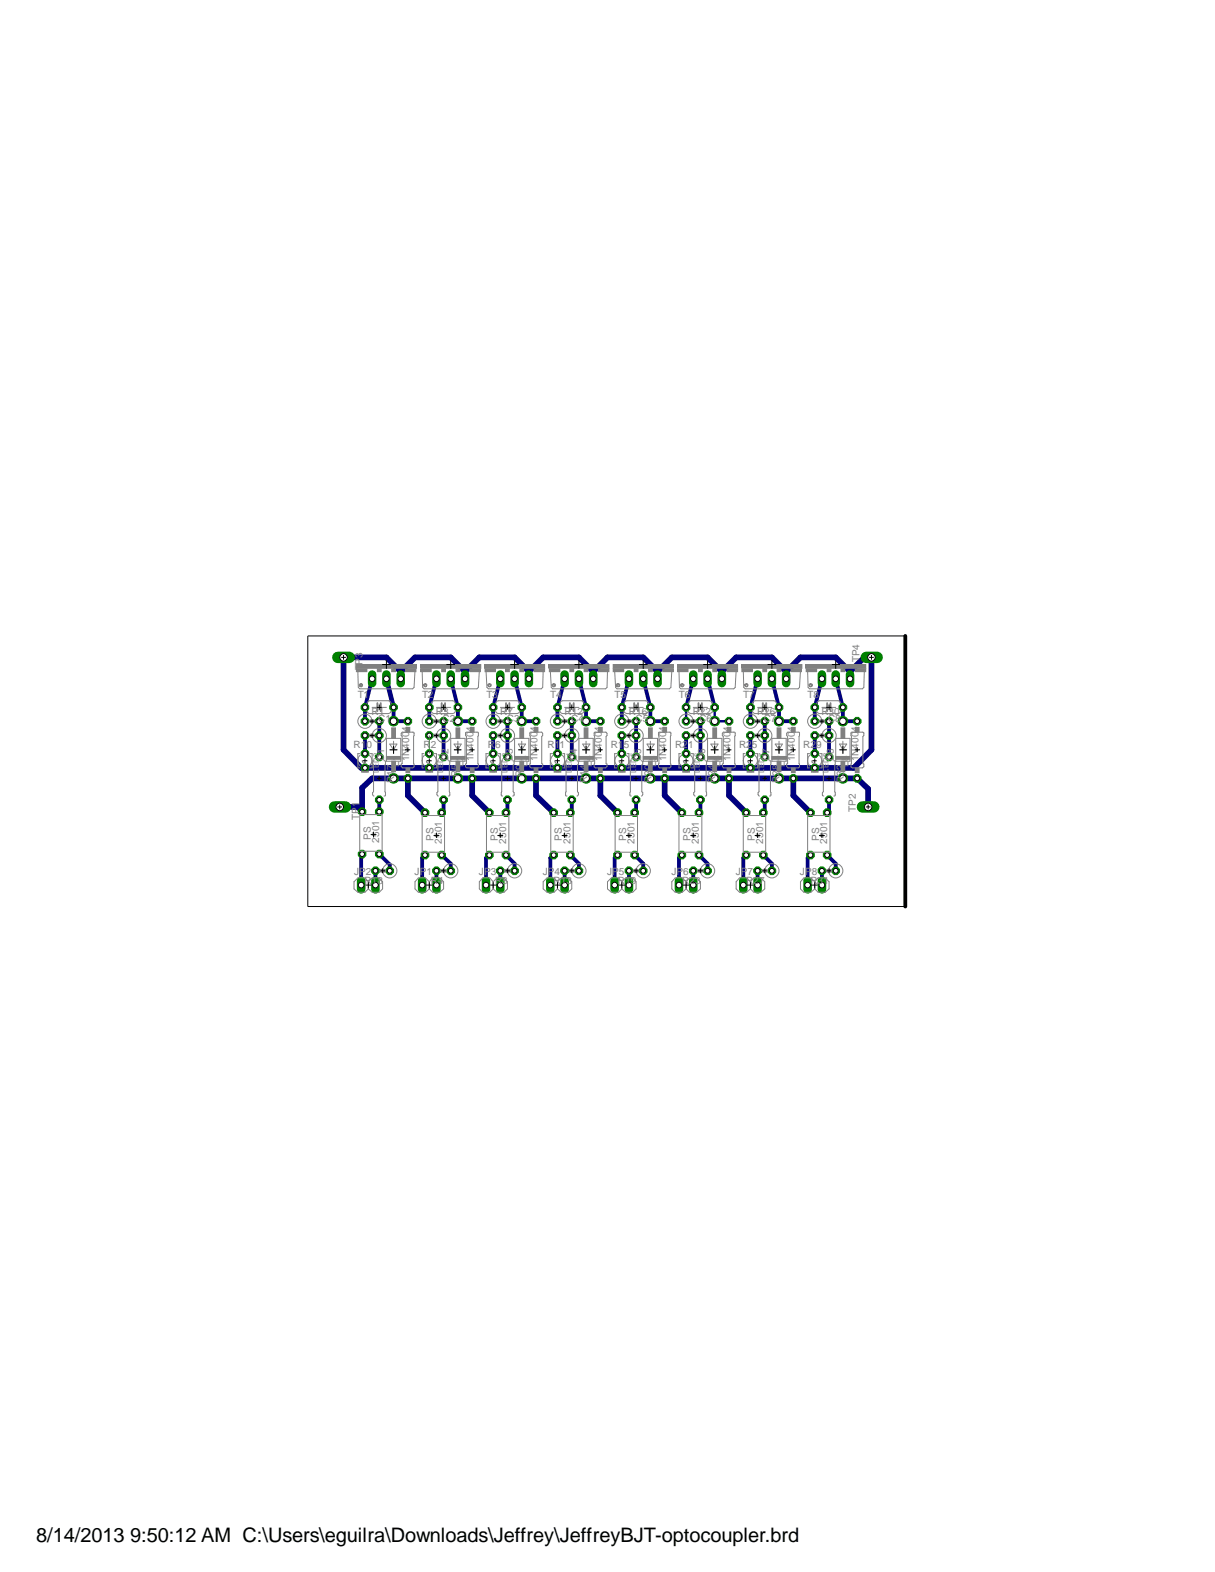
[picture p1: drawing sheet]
<svg xmlns="http://www.w3.org/2000/svg" width="216mm" height="279mm" viewBox="0 0 216 279" stroke-linecap="round" stroke-linejoin="round" font-family="sans-serif">
<defs><g id="words">
<text font-size="3.6" x="6.4" y="274.2">8/14/2013 9:50:12 AM C:\Users\eguilra\Downloads\Jeffrey\JeffreyBJT-optocoupler.brd</text>
<g font-size="1.8" fill="#808080">
<text x="64.4" y="119.1" transform="rotate(-90 64.4 119.1)">TP3</text>
<text x="152.7" y="117.7" transform="rotate(-90 152.7 117.7)">TP4</text>
<text x="63.6" y="124.1">T1</text>
<text x="75" y="124.1">T2</text>
<text x="86.4" y="124.1">T3</text>
<text x="97.8" y="124.1">T4</text>
<text x="109.2" y="124.1">T5</text>
<text x="120.6" y="124.1">T6</text>
<text x="132.1" y="124.1">T7</text>
<text x="143.5" y="124.1">T8</text>
<text x="66" y="127.2">R1</text>
<text x="67.2" y="128.4">C1</text>
<text x="77.5" y="127.2">R3</text>
<text x="78.7" y="128.4">C2</text>
<text x="88.9" y="127.2">R7</text>
<text x="90.1" y="128.4">C3</text>
<text x="100.3" y="127.2">R12</text>
<text x="101.5" y="128.4">C4</text>
<text x="111.8" y="127.2">R16</text>
<text x="112.9" y="128.4">C5</text>
<text x="123.1" y="127.2">R22</text>
<text x="124.3" y="128.4">C6</text>
<text x="134.5" y="127.2">R26</text>
<text x="135.7" y="128.4">C7</text>
<text x="146" y="127.2">R30</text>
<text x="147.2" y="128.4">C8</text>
<text x="62.8" y="133">R10</text>
<text x="68.2" y="135.3" transform="rotate(-90 68.2 135.3)">D1</text>
<text x="71" y="136.3" transform="rotate(-90 71 136.3)">L1</text>
<text x="72.7" y="135.3" transform="rotate(-90 72.7 135.3)">1N4004</text>
<text x="75.3" y="133">R2</text>
<text x="79.7" y="135.3" transform="rotate(-90 79.7 135.3)">D2</text>
<text x="82.4" y="136.3" transform="rotate(-90 82.4 136.3)">L2</text>
<text x="84.2" y="135.3" transform="rotate(-90 84.2 135.3)">1N4004</text>
<text x="86.7" y="133">R6</text>
<text x="91.1" y="135.3" transform="rotate(-90 91.1 135.3)">D3</text>
<text x="93.7" y="136.3" transform="rotate(-90 93.7 136.3)">L3</text>
<text x="95.5" y="135.3" transform="rotate(-90 95.5 135.3)">1N4004</text>
<text x="97.3" y="133">R11</text>
<text x="102.5" y="135.3" transform="rotate(-90 102.5 135.3)">D4</text>
<text x="105.2" y="136.3" transform="rotate(-90 105.2 136.3)">L4</text>
<text x="106.9" y="135.3" transform="rotate(-90 106.9 135.3)">1N4004</text>
<text x="108.5" y="133">R15</text>
<text x="114" y="135.3" transform="rotate(-90 114 135.3)">D5</text>
<text x="116.6" y="136.3" transform="rotate(-90 116.6 136.3)">L5</text>
<text x="118.4" y="135.3" transform="rotate(-90 118.4 135.3)">1N4004</text>
<text x="120" y="133">R21</text>
<text x="125.3" y="135.3" transform="rotate(-90 125.3 135.3)">D6</text>
<text x="128" y="136.3" transform="rotate(-90 128 136.3)">L6</text>
<text x="129.8" y="135.3" transform="rotate(-90 129.8 135.3)">1N4004</text>
<text x="131.3" y="133">R25</text>
<text x="136.7" y="135.3" transform="rotate(-90 136.7 135.3)">D7</text>
<text x="139.4" y="136.3" transform="rotate(-90 139.4 136.3)">L7</text>
<text x="141.2" y="135.3" transform="rotate(-90 141.2 135.3)">1N4004</text>
<text x="142.7" y="133">R29</text>
<text x="148.2" y="135.3" transform="rotate(-90 148.2 135.3)">D8</text>
<text x="150.8" y="136.3" transform="rotate(-90 150.8 136.3)">L8</text>
<text x="152.6" y="135.3" transform="rotate(-90 152.6 135.3)">1N4004</text>
<text x="70" y="139.1" transform="rotate(-90 70 139.1)">R17</text>
<text x="81.4" y="138.1" transform="rotate(-90 81.4 138.1)">R5</text>
<text x="92.9" y="138.1" transform="rotate(-90 92.9 138.1)">R9</text>
<text x="104.3" y="139.1" transform="rotate(-90 104.3 139.1)">R14</text>
<text x="115.7" y="139.1" transform="rotate(-90 115.7 139.1)">R20</text>
<text x="127.1" y="139.1" transform="rotate(-90 127.1 139.1)">R24</text>
<text x="138.5" y="139.1" transform="rotate(-90 138.5 139.1)">R28</text>
<text x="149.9" y="139.1" transform="rotate(-90 149.9 139.1)">R32</text>
<text x="63.8" y="145.7" transform="rotate(-90 63.8 145.7)">TP1</text>
<text x="65.9" y="149.3" transform="rotate(-90 65.9 149.3)">PS</text>
<text x="67.4" y="149.8" transform="rotate(-90 67.4 149.8)">2501</text>
<text x="77" y="149.4" transform="rotate(-90 77 149.4)">PS</text>
<text x="78.5" y="149.9" transform="rotate(-90 78.5 149.9)">2501</text>
<text x="88.5" y="149.4" transform="rotate(-90 88.5 149.4)">PS</text>
<text x="89.9" y="149.9" transform="rotate(-90 89.9 149.9)">2501</text>
<text x="99.8" y="149.4" transform="rotate(-90 99.8 149.4)">PS</text>
<text x="101.3" y="149.9" transform="rotate(-90 101.3 149.9)">2501</text>
<text x="111.3" y="149.4" transform="rotate(-90 111.3 149.4)">PS</text>
<text x="112.8" y="149.9" transform="rotate(-90 112.8 149.9)">2501</text>
<text x="122.7" y="149.4" transform="rotate(-90 122.7 149.4)">PS</text>
<text x="124.2" y="149.9" transform="rotate(-90 124.2 149.9)">2501</text>
<text x="134.1" y="149.4" transform="rotate(-90 134.1 149.4)">PS</text>
<text x="135.6" y="149.9" transform="rotate(-90 135.6 149.9)">2501</text>
<text x="145.5" y="149.4" transform="rotate(-90 145.5 149.4)">PS</text>
<text x="147" y="149.9" transform="rotate(-90 147 149.9)">2501</text>
<text x="152.1" y="144.3" transform="rotate(-90 152.1 144.3)">TP2</text>
<text x="62.9" y="155.5">JP2</text>
<text x="73.7" y="155.5">JP1</text>
<text x="85.1" y="155.5">JP3</text>
<text x="96.4" y="155.5">JP4</text>
<text x="107.9" y="155.5">JP5</text>
<text x="119.3" y="155.5">JP6</text>
<text x="130.7" y="155.5">JP7</text>
<text x="142.2" y="155.5">JP8</text>
<text x="64.8" y="157.1">R18</text>
<text x="76.5" y="157.1">R4</text>
<text x="88" y="157.1">R8</text>
<text x="98.4" y="157.1">R13</text>
<text x="109.8" y="157.1">R19</text>
<text x="121.2" y="157.1">R23</text>
<text x="132.6" y="157.1">R27</text>
<text x="144" y="157.1">R31</text>
</g>
<g font-size="1.4" fill="#808080">
<text x="67.3" y="137.3" transform="rotate(-90 67.3 137.3)">LED2</text>
<text x="78.7" y="137.3" transform="rotate(-90 78.7 137.3)">LED1</text>
<text x="90.2" y="137.3" transform="rotate(-90 90.2 137.3)">LED3</text>
<text x="101.6" y="137.3" transform="rotate(-90 101.6 137.3)">LED4</text>
<text x="113" y="137.3" transform="rotate(-90 113 137.3)">LED5</text>
<text x="124.4" y="137.3" transform="rotate(-90 124.4 137.3)">LED6</text>
<text x="135.8" y="137.3" transform="rotate(-90 135.8 137.3)">LED7</text>
<text x="147.2" y="137.3" transform="rotate(-90 147.2 137.3)">LED8</text>
</g>
</g></defs>
<path d="M68.7 120.7l1.2 5" fill="none" stroke="#000080" stroke-width=".85"/>
<g fill="none" stroke="#000080" stroke-width=".68">
<path d="M64.9 130.7v3.2M66.1 120.7l-1.2 5v2.5M67.4 128.2v6.3M69.9 125.7v2.5h2.6M77.6 120.7l-1.3 5v2.5M78.8 128.2v6.3M80.1 120.7l1.3 5v2.5h2.5M87.6 130.7v3.2M88.9 120.7l-1.3 5v2.5M90.2 128.2v6.3M91.4 120.7l1.3 5v2.5h2.5M99.1 130.7v3.2"/>
<path d="M100.3 120.7l-1.2 5v2.5M101.6 128.2v6.3M102.9 120.7l1.2 5v2.5h2.6M110.5 130.7v3.2M111.8 120.7l-1.3 5v2.5M113 128.2v6.3M114.3 120.7l1.3 5v2.5h2.5M121.9 130.7v3.2M123.2 120.7l-1.3 5M124.5 128.2v6.3M125.7 120.7l1.3 5M133.3 130.7v3.2"/>
<path d="M134.6 120.7l-1.3 5v2.5M135.9 128.2v6.3M137.2 120.7l1.2 5v2.5h2.6M144.8 130.7v3.2M146 120.7l-1.2 5v2.5M147.3 128.2v6.3M148.5 120.7l1.3 5v2.5h2.5M64.3 151.8l-.1 .2v5.3M66.7 154.8v2.5M67.4 142.2v2.1M67.4 151.8l1.9 1.9v1.1M75.5 152l-.5 .5v4.8"/>
<path d="M77.6 154.8v2.5M78.5 152l1.6 1.5v1.3M78.8 142.2v2l-.3 .2M87 152l-.6 .5v4.8M88.9 154.8v2.5M89.9 152l1.5 1.5v1.3M90.2 142.2v2l-.3 .2M98.4 152l-.6 .5v4.8M100.3 154.8v2.5M101.3 152l1.6 1.5v1.3M101.6 142.2v2l-.3 .2M109.7 152l-.5 .5v4.8"/>
<path d="M111.8 154.8v2.5M112.8 152l1.5 1.5v1.3M113 142.2v2l-.2 .2M121.2 152l-.6 .5v4.8M123.2 154.8v2.5M124.5 142.2v2l-.3 .2M124.5 152.2l1.2 1.3v1.3M132.6 152l-.5 .5v4.8M134.6 154.8v2.5M135.6 152l1.6 1.5v1.3M135.9 142.2v2l-.3 .2M144 152l-.5 .5v4.8"/>
<path d="M146 154.8v2.5M147 152l1.5 1.5v1.3M147.3 142.2v2l-.3 .2"/>
</g>
<g fill="none" stroke="#000080" stroke-width="1">
<path d="M94 119.4l2.5-2.6h6.4l2.5 2.6M94 119.4v1.3M105.4 119.4l2.5-2.6h6.4l2.5 2.6M105.4 119.4v1.3M116.8 119.4l2.6-2.6h6.3l2.6 2.6M116.8 119.4v1.3M128.3 119.4l2.5-2.6h6.4l2.5 2.6M128.3 119.4v1.3M139.7 119.4l2.5-2.6h6.3l2.5 2.6M139.7 119.4v1.3M151 119.4v1.3M153.6 116.8l-2.6 2.6"/>
<path d="M154.9 116.8v16.5l-3.2 3.2h-87.5l-3.2-3.2v-16.5h7.7l2.5 2.6 2.5-2.6h6.4l2.5 2.6 2.6-2.6h6.2l2.6 2.6M72.5 138.3v3.1l3 3M83.9 138.3v3.1l3.1 3M95.2 138.3v3.1l3.2 3M106.7 138.3v3.1l3 3M118.1 138.3v3.1l3.1 3M129.5 138.3v3.1l3.1 3M141 138.3v3.1l3 3M60.4 143.4h3.2l.7 .8M154.3 143.4v-3.2l-2-1.9h-86.2l-1.8 1.7v4.3"/>
</g>
<path d="M71.2 119.4v1.3M82.6 119.4v1.3M121.9 125.7v2.5M127 125.7v2.5h2.5M64.3 144.2v.1M67.4 142.2h.1M123.2 157.3v1.3M124.2 152l.3 .3" fill="none" stroke="#000080" stroke-width=".42"/>
<circle cx="69.9" cy="128.2" r=".86" fill="#008000"/>
<circle cx="69.9" cy="128.2" r=".86" fill="none" stroke="#008000" stroke-width=".18"/>
<circle cx="69.9" cy="128.2" r=".6" fill="#fff"/>
<circle cx="69.9" cy="128.2" r=".6" fill="none" stroke="#000" stroke-width=".18"/>
<circle cx="69.9" cy="138.3" r=".86" fill="#008000"/>
<circle cx="69.9" cy="138.3" r=".86" fill="none" stroke="#008000" stroke-width=".18"/>
<circle cx="69.9" cy="138.3" r=".6" fill="#fff"/>
<circle cx="69.9" cy="138.3" r=".6" fill="none" stroke="#000" stroke-width=".18"/>
<path d="M69.3 125.5l.4-.4h.5l.4 .4v.5l-.4 .4h-.5l-.4-.4z" fill-rule="evenodd" fill="#008000"/>
<path d="M69.3 125.5l.4-.4h.5l.4 .4v.5l-.4 .4h-.5l-.4-.4z" fill="none" stroke="#008000" stroke-width=".18"/>
<circle cx="69.9" cy="125.7" r=".43" fill="#fff"/>
<circle cx="69.9" cy="125.7" r=".43" fill="none" stroke="#000" stroke-width=".18"/>
<path d="M64.2 125.5l.4-.4h.5l.4 .4v.5l-.4 .4h-.5l-.4-.4z" fill-rule="evenodd" fill="#008000"/>
<path d="M64.2 125.5l.4-.4h.5l.4 .4v.5l-.4 .4h-.5l-.4-.4z" fill="none" stroke="#008000" stroke-width=".18"/>
<circle cx="64.8" cy="125.7" r=".43" fill="#fff"/>
<circle cx="64.8" cy="125.7" r=".43" fill="none" stroke="#000" stroke-width=".18"/>
<path d="M60 116.8h2.1" fill="none" stroke="#008000" stroke-width="2"/>
<circle cx="61.1" cy="116.8" r=".67" fill="#fff"/>
<circle cx="61.1" cy="116.8" r=".67" fill="none" stroke="#000" stroke-width=".18"/>
<path d="M66.1 119.9v1.5" fill="none" stroke="#008000" stroke-width="1.5"/>
<circle cx="66.1" cy="120.6" r=".5" fill="#fff"/>
<circle cx="66.1" cy="120.6" r=".5" fill="none" stroke="#000" stroke-width=".18"/>
<path d="M68.7 119.9v1.5" fill="none" stroke="#008000" stroke-width="1.5"/>
<circle cx="68.7" cy="120.7" r=".5" fill="#fff"/>
<circle cx="68.7" cy="120.7" r=".5" fill="none" stroke="#000" stroke-width=".18"/>
<path d="M71.2 119.9v1.5" fill="none" stroke="#008000" stroke-width="1.5"/>
<circle cx="71.2" cy="120.6" r=".5" fill="#fff"/>
<circle cx="71.2" cy="120.6" r=".5" fill="none" stroke="#000" stroke-width=".18"/>
<path d="M66.7 130.5l.4-.5h.5l.5 .5v.5l-.5 .4h-.5l-.4-.4z" fill-rule="evenodd" fill="#008000"/>
<path d="M66.7 130.5l.4-.5h.5l.5 .5v.5l-.5 .4h-.5l-.4-.4z" fill="none" stroke="#008000" stroke-width=".18"/>
<circle cx="67.4" cy="130.7" r=".43" fill="#fff"/>
<circle cx="67.4" cy="130.7" r=".43" fill="none" stroke="#000" stroke-width=".18"/>
<path d="M64.2 130.5l.4-.5h.5l.4 .5v.5l-.4 .4h-.5l-.4-.4z" fill-rule="evenodd" fill="#008000"/>
<path d="M64.2 130.5l.4-.5h.5l.4 .5v.5l-.4 .4h-.5l-.4-.4z" fill="none" stroke="#008000" stroke-width=".18"/>
<circle cx="64.8" cy="130.7" r=".43" fill="#fff"/>
<circle cx="64.8" cy="130.7" r=".43" fill="none" stroke="#000" stroke-width=".18"/>
<path d="M64.2 133.7l.4-.4h.5l.4 .4v.5l-.4 .4h-.5l-.4-.4z" fill-rule="evenodd" fill="#008000"/>
<path d="M64.2 133.7l.4-.4h.5l.4 .4v.5l-.4 .4h-.5l-.4-.4z" fill="none" stroke="#008000" stroke-width=".18"/>
<circle cx="64.8" cy="133.9" r=".43" fill="#fff"/>
<circle cx="64.8" cy="133.9" r=".43" fill="none" stroke="#000" stroke-width=".18"/>
<path d="M64.6 135.8h.5l.4 .4v.5l-.4 .5h-.5l-.4-.5v-.5z" fill-rule="evenodd" fill="#008000"/>
<path d="M64.6 135.8h.5l.4 .4v.5l-.4 .5h-.5l-.4-.5v-.5z" fill="none" stroke="#008000" stroke-width=".18"/>
<circle cx="64.8" cy="136.5" r=".43" fill="#fff"/>
<circle cx="64.8" cy="136.5" r=".43" fill="none" stroke="#000" stroke-width=".18"/>
<path d="M64.6 127.5h.5l.4 .4v.5l-.4 .5h-.5l-.4-.5v-.5z" fill-rule="evenodd" fill="#008000"/>
<path d="M64.6 127.5h.5l.4 .4v.5l-.4 .5h-.5l-.4-.5v-.5z" fill="none" stroke="#008000" stroke-width=".18"/>
<circle cx="64.8" cy="128.2" r=".43" fill="#fff"/>
<circle cx="64.8" cy="128.2" r=".43" fill="none" stroke="#000" stroke-width=".18"/>
<path d="M66.7 127.9l.4-.4h.5l.5 .4v.5l-.5 .5h-.5l-.4-.5z" fill-rule="evenodd" fill="#008000"/>
<path d="M66.7 127.9l.4-.4h.5l.5 .4v.5l-.5 .5h-.5l-.4-.5z" fill="none" stroke="#008000" stroke-width=".18"/>
<circle cx="67.4" cy="128.2" r=".43" fill="#fff"/>
<circle cx="67.4" cy="128.2" r=".43" fill="none" stroke="#000" stroke-width=".18"/>
<path d="M66.7 151.6l.4-.5h.5l.5 .5v.5l-.5 .4h-.5l-.4-.4z" fill-rule="evenodd" fill="#008000"/>
<path d="M66.7 151.6l.4-.5h.5l.5 .5v.5l-.5 .4h-.5l-.4-.4z" fill="none" stroke="#008000" stroke-width=".18"/>
<circle cx="67.4" cy="151.8" r=".43" fill="#fff"/>
<circle cx="67.4" cy="151.8" r=".43" fill="none" stroke="#000" stroke-width=".18"/>
<path d="M66.7 144l.4-.4h.5l.5 .4v.5l-.5 .4h-.5l-.4-.4z" fill-rule="evenodd" fill="#008000"/>
<path d="M66.7 144l.4-.4h.5l.5 .4v.5l-.5 .4h-.5l-.4-.4z" fill="none" stroke="#008000" stroke-width=".18"/>
<circle cx="67.4" cy="144.3" r=".43" fill="#fff"/>
<circle cx="67.4" cy="144.3" r=".43" fill="none" stroke="#000" stroke-width=".18"/>
<path d="M63.7 144l.4-.4h.5l.4 .4v.5l-.4 .4h-.5l-.4-.4z" fill-rule="evenodd" fill="#008000"/>
<path d="M63.7 144l.4-.4h.5l.4 .4v.5l-.4 .4h-.5l-.4-.4z" fill="none" stroke="#008000" stroke-width=".18"/>
<circle cx="64.3" cy="144.3" r=".43" fill="#fff"/>
<circle cx="64.3" cy="144.3" r=".43" fill="none" stroke="#000" stroke-width=".18"/>
<path d="M64.1 151.1h.5l.4 .5v.5l-.4 .4h-.5l-.4-.4v-.5z" fill-rule="evenodd" fill="#008000"/>
<path d="M64.1 151.1h.5l.4 .5v.5l-.4 .4h-.5l-.4-.4v-.5z" fill="none" stroke="#008000" stroke-width=".18"/>
<circle cx="64.3" cy="151.8" r=".43" fill="#fff"/>
<circle cx="64.3" cy="151.8" r=".43" fill="none" stroke="#000" stroke-width=".18"/>
<path d="M68.6 154.5l.4-.4h.5l.4 .4v.5l-.4 .4h-.5l-.4-.4z" fill-rule="evenodd" fill="#008000"/>
<path d="M68.6 154.5l.4-.4h.5l.4 .4v.5l-.4 .4h-.5l-.4-.4z" fill="none" stroke="#008000" stroke-width=".18"/>
<circle cx="69.3" cy="154.8" r=".43" fill="#fff"/>
<circle cx="69.3" cy="154.8" r=".43" fill="none" stroke="#000" stroke-width=".18"/>
<path d="M66.5 154.1h.5l.4 .4v.5l-.4 .4h-.5l-.5-.4v-.5z" fill-rule="evenodd" fill="#008000"/>
<path d="M66.5 154.1h.5l.4 .4v.5l-.4 .4h-.5l-.5-.4v-.5z" fill="none" stroke="#008000" stroke-width=".18"/>
<circle cx="66.7" cy="154.8" r=".43" fill="#fff"/>
<circle cx="66.7" cy="154.8" r=".43" fill="none" stroke="#000" stroke-width=".18"/>
<path d="M64.2 156.5v1.6" fill="none" stroke="#008000" stroke-width="1.5"/>
<circle cx="64.2" cy="157.3" r=".5" fill="#fff"/>
<circle cx="64.2" cy="157.3" r=".5" fill="none" stroke="#000" stroke-width=".18"/>
<path d="M66.7 156.5v1.6" fill="none" stroke="#008000" stroke-width="1.5"/>
<circle cx="66.7" cy="157.3" r=".5" fill="#fff"/>
<circle cx="66.7" cy="157.3" r=".5" fill="none" stroke="#000" stroke-width=".18"/>
<path d="M66.7 134.3l.4-.4h.5l.5 .4v.5l-.5 .4h-.5l-.4-.4z" fill-rule="evenodd" fill="#008000"/>
<path d="M66.7 134.3l.4-.4h.5l.5 .4v.5l-.5 .4h-.5l-.4-.4z" fill="none" stroke="#008000" stroke-width=".18"/>
<circle cx="67.4" cy="134.5" r=".43" fill="#fff"/>
<circle cx="67.4" cy="134.5" r=".43" fill="none" stroke="#000" stroke-width=".18"/>
<path d="M66.7 141.9l.4-.4h.5l.5 .4v.5l-.5 .4h-.5l-.4-.4z" fill-rule="evenodd" fill="#008000"/>
<path d="M66.7 141.9l.4-.4h.5l.5 .4v.5l-.5 .4h-.5l-.4-.4z" fill="none" stroke="#008000" stroke-width=".18"/>
<circle cx="67.4" cy="142.2" r=".43" fill="#fff"/>
<circle cx="67.4" cy="142.2" r=".43" fill="none" stroke="#000" stroke-width=".18"/>
<path d="M72.2 137.7h.5l.5 .4v.5l-.5 .4h-.5l-.4-.4v-.5z" fill-rule="evenodd" fill="#008000"/>
<path d="M72.2 137.7h.5l.5 .4v.5l-.5 .4h-.5l-.4-.4v-.5z" fill="none" stroke="#008000" stroke-width=".18"/>
<circle cx="72.5" cy="138.3" r=".43" fill="#fff"/>
<circle cx="72.5" cy="138.3" r=".43" fill="none" stroke="#000" stroke-width=".18"/>
<path d="M72.2 127.5h.5l.5 .4v.5l-.5 .5h-.5l-.4-.5v-.5z" fill-rule="evenodd" fill="#008000"/>
<path d="M72.2 127.5h.5l.5 .4v.5l-.5 .5h-.5l-.4-.5v-.5z" fill="none" stroke="#008000" stroke-width=".18"/>
<circle cx="72.5" cy="128.2" r=".43" fill="#fff"/>
<circle cx="72.5" cy="128.2" r=".43" fill="none" stroke="#000" stroke-width=".18"/>
<path d="M59.4 143.4h2" fill="none" stroke="#008000" stroke-width="2"/>
<circle cx="60.4" cy="143.4" r=".67" fill="#fff"/>
<circle cx="60.4" cy="143.4" r=".67" fill="none" stroke="#000" stroke-width=".18"/>
<circle cx="81.4" cy="128.2" r=".86" fill="#008000"/>
<circle cx="81.4" cy="128.2" r=".86" fill="none" stroke="#008000" stroke-width=".18"/>
<circle cx="81.4" cy="128.2" r=".6" fill="#fff"/>
<circle cx="81.4" cy="128.2" r=".6" fill="none" stroke="#000" stroke-width=".18"/>
<circle cx="81.4" cy="138.3" r=".86" fill="#008000"/>
<circle cx="81.4" cy="138.3" r=".86" fill="none" stroke="#008000" stroke-width=".18"/>
<circle cx="81.4" cy="138.3" r=".6" fill="#fff"/>
<circle cx="81.4" cy="138.3" r=".6" fill="none" stroke="#000" stroke-width=".18"/>
<path d="M80.7 125.5l.4-.4h.5l.4 .4v.5l-.4 .4h-.5l-.4-.4z" fill-rule="evenodd" fill="#008000"/>
<path d="M80.7 125.5l.4-.4h.5l.4 .4v.5l-.4 .4h-.5l-.4-.4z" fill="none" stroke="#008000" stroke-width=".18"/>
<circle cx="81.4" cy="125.7" r=".43" fill="#fff"/>
<circle cx="81.4" cy="125.7" r=".43" fill="none" stroke="#000" stroke-width=".18"/>
<path d="M75.6 125.5l.4-.4h.5l.5 .4v.5l-.5 .4h-.5l-.4-.4z" fill-rule="evenodd" fill="#008000"/>
<path d="M75.6 125.5l.4-.4h.5l.5 .4v.5l-.5 .4h-.5l-.4-.4z" fill="none" stroke="#008000" stroke-width=".18"/>
<circle cx="76.3" cy="125.7" r=".43" fill="#fff"/>
<circle cx="76.3" cy="125.7" r=".43" fill="none" stroke="#000" stroke-width=".18"/>
<path d="M77.6 119.9v1.5" fill="none" stroke="#008000" stroke-width="1.5"/>
<circle cx="77.6" cy="120.7" r=".5" fill="#fff"/>
<circle cx="77.6" cy="120.7" r=".5" fill="none" stroke="#000" stroke-width=".18"/>
<path d="M80.1 119.9v1.5" fill="none" stroke="#008000" stroke-width="1.5"/>
<circle cx="80.1" cy="120.7" r=".5" fill="#fff"/>
<circle cx="80.1" cy="120.7" r=".5" fill="none" stroke="#000" stroke-width=".18"/>
<path d="M82.6 119.9v1.5" fill="none" stroke="#008000" stroke-width="1.5"/>
<circle cx="82.6" cy="120.6" r=".5" fill="#fff"/>
<circle cx="82.6" cy="120.6" r=".5" fill="none" stroke="#000" stroke-width=".18"/>
<path d="M78.1 130.5l.5-.5h.5l.4 .5v.5l-.4 .4h-.5l-.5-.4z" fill-rule="evenodd" fill="#008000"/>
<path d="M78.1 130.5l.5-.5h.5l.4 .5v.5l-.4 .4h-.5l-.5-.4z" fill="none" stroke="#008000" stroke-width=".18"/>
<circle cx="78.8" cy="130.7" r=".43" fill="#fff"/>
<circle cx="78.8" cy="130.7" r=".43" fill="none" stroke="#000" stroke-width=".18"/>
<path d="M75.6 130.5l.4-.5h.5l.5 .5v.5l-.5 .4h-.5l-.4-.4z" fill-rule="evenodd" fill="#008000"/>
<path d="M75.6 130.5l.4-.5h.5l.5 .5v.5l-.5 .4h-.5l-.4-.4z" fill="none" stroke="#008000" stroke-width=".18"/>
<circle cx="76.3" cy="130.7" r=".43" fill="#fff"/>
<circle cx="76.3" cy="130.7" r=".43" fill="none" stroke="#000" stroke-width=".18"/>
<path d="M75.6 133.7l.4-.4h.5l.5 .4v.5l-.5 .4h-.5l-.4-.4z" fill-rule="evenodd" fill="#008000"/>
<path d="M75.6 133.7l.4-.4h.5l.5 .4v.5l-.5 .4h-.5l-.4-.4z" fill="none" stroke="#008000" stroke-width=".18"/>
<circle cx="76.3" cy="133.9" r=".43" fill="#fff"/>
<circle cx="76.3" cy="133.9" r=".43" fill="none" stroke="#000" stroke-width=".18"/>
<path d="M76 135.8h.5l.5 .4v.5l-.5 .5h-.5l-.4-.5v-.5z" fill-rule="evenodd" fill="#008000"/>
<path d="M76 135.8h.5l.5 .4v.5l-.5 .5h-.5l-.4-.5v-.5z" fill="none" stroke="#008000" stroke-width=".18"/>
<circle cx="76.3" cy="136.5" r=".43" fill="#fff"/>
<circle cx="76.3" cy="136.5" r=".43" fill="none" stroke="#000" stroke-width=".18"/>
<path d="M76 127.5h.5l.5 .4v.5l-.5 .5h-.5l-.4-.5v-.5z" fill-rule="evenodd" fill="#008000"/>
<path d="M76 127.5h.5l.5 .4v.5l-.5 .5h-.5l-.4-.5v-.5z" fill="none" stroke="#008000" stroke-width=".18"/>
<circle cx="76.3" cy="128.2" r=".43" fill="#fff"/>
<circle cx="76.3" cy="128.2" r=".43" fill="none" stroke="#000" stroke-width=".18"/>
<path d="M78.6 127.5h.5l.4 .4v.5l-.4 .5h-.5l-.5-.5v-.5z" fill-rule="evenodd" fill="#008000"/>
<path d="M78.6 127.5h.5l.4 .4v.5l-.4 .5h-.5l-.5-.5v-.5z" fill="none" stroke="#008000" stroke-width=".18"/>
<circle cx="78.8" cy="128.2" r=".43" fill="#fff"/>
<circle cx="78.8" cy="128.2" r=".43" fill="none" stroke="#000" stroke-width=".18"/>
<path d="M77.8 151.7l.4-.4h.5l.5 .4v.5l-.5 .5h-.5l-.4-.5z" fill-rule="evenodd" fill="#008000"/>
<path d="M77.8 151.7l.4-.4h.5l.5 .4v.5l-.5 .5h-.5l-.4-.5z" fill="none" stroke="#008000" stroke-width=".18"/>
<circle cx="78.5" cy="152" r=".43" fill="#fff"/>
<circle cx="78.5" cy="152" r=".43" fill="none" stroke="#000" stroke-width=".18"/>
<path d="M78.2 143.8h.5l.5 .4v.5l-.5 .4h-.5l-.4-.4v-.5z" fill-rule="evenodd" fill="#008000"/>
<path d="M78.2 143.8h.5l.5 .4v.5l-.5 .4h-.5l-.4-.4v-.5z" fill="none" stroke="#008000" stroke-width=".18"/>
<circle cx="78.5" cy="144.4" r=".43" fill="#fff"/>
<circle cx="78.5" cy="144.4" r=".43" fill="none" stroke="#000" stroke-width=".18"/>
<path d="M75.3 143.8h.5l.4 .4v.5l-.4 .4h-.5l-.5-.4v-.5z" fill-rule="evenodd" fill="#008000"/>
<path d="M75.3 143.8h.5l.4 .4v.5l-.4 .4h-.5l-.5-.4v-.5z" fill="none" stroke="#008000" stroke-width=".18"/>
<circle cx="75.5" cy="144.4" r=".43" fill="#fff"/>
<circle cx="75.5" cy="144.4" r=".43" fill="none" stroke="#000" stroke-width=".18"/>
<path d="M74.8 151.7l.5-.4h.5l.4 .4v.5l-.4 .5h-.5l-.5-.5z" fill-rule="evenodd" fill="#008000"/>
<path d="M74.8 151.7l.5-.4h.5l.4 .4v.5l-.4 .5h-.5l-.5-.5z" fill="none" stroke="#008000" stroke-width=".18"/>
<circle cx="75.5" cy="152" r=".43" fill="#fff"/>
<circle cx="75.5" cy="152" r=".43" fill="none" stroke="#000" stroke-width=".18"/>
<path d="M79.4 154.5l.4-.4h.5l.5 .4v.5l-.5 .4h-.5l-.4-.4z" fill-rule="evenodd" fill="#008000"/>
<path d="M79.4 154.5l.4-.4h.5l.5 .4v.5l-.5 .4h-.5l-.4-.4z" fill="none" stroke="#008000" stroke-width=".18"/>
<circle cx="80.1" cy="154.8" r=".43" fill="#fff"/>
<circle cx="80.1" cy="154.8" r=".43" fill="none" stroke="#000" stroke-width=".18"/>
<path d="M77.3 154.1h.5l.4 .4v.5l-.4 .4h-.5l-.4-.4v-.5z" fill-rule="evenodd" fill="#008000"/>
<path d="M77.3 154.1h.5l.4 .4v.5l-.4 .4h-.5l-.4-.4v-.5z" fill="none" stroke="#008000" stroke-width=".18"/>
<circle cx="77.5" cy="154.8" r=".43" fill="#fff"/>
<circle cx="77.5" cy="154.8" r=".43" fill="none" stroke="#000" stroke-width=".18"/>
<path d="M75 156.5v1.6" fill="none" stroke="#008000" stroke-width="1.5"/>
<circle cx="75" cy="157.3" r=".5" fill="#fff"/>
<circle cx="75" cy="157.3" r=".5" fill="none" stroke="#000" stroke-width=".18"/>
<path d="M77.6 156.5v1.6" fill="none" stroke="#008000" stroke-width="1.5"/>
<circle cx="77.6" cy="157.3" r=".5" fill="#fff"/>
<circle cx="77.6" cy="157.3" r=".5" fill="none" stroke="#000" stroke-width=".18"/>
<path d="M78.6 133.9h.5l.4 .4v.5l-.4 .4h-.5l-.5-.4v-.5z" fill-rule="evenodd" fill="#008000"/>
<path d="M78.6 133.9h.5l.4 .4v.5l-.4 .4h-.5l-.5-.4v-.5z" fill="none" stroke="#008000" stroke-width=".18"/>
<circle cx="78.8" cy="134.5" r=".43" fill="#fff"/>
<circle cx="78.8" cy="134.5" r=".43" fill="none" stroke="#000" stroke-width=".18"/>
<path d="M78.1 141.9l.5-.4h.5l.4 .4v.5l-.4 .4h-.5l-.5-.4z" fill-rule="evenodd" fill="#008000"/>
<path d="M78.1 141.9l.5-.4h.5l.4 .4v.5l-.4 .4h-.5l-.5-.4z" fill="none" stroke="#008000" stroke-width=".18"/>
<circle cx="78.8" cy="142.2" r=".43" fill="#fff"/>
<circle cx="78.8" cy="142.2" r=".43" fill="none" stroke="#000" stroke-width=".18"/>
<path d="M83.7 137.7h.5l.4 .4v.5l-.4 .4h-.5l-.5-.4v-.5z" fill-rule="evenodd" fill="#008000"/>
<path d="M83.7 137.7h.5l.4 .4v.5l-.4 .4h-.5l-.5-.4v-.5z" fill="none" stroke="#008000" stroke-width=".18"/>
<circle cx="83.9" cy="138.3" r=".43" fill="#fff"/>
<circle cx="83.9" cy="138.3" r=".43" fill="none" stroke="#000" stroke-width=".18"/>
<path d="M83.7 127.5h.5l.4 .4v.5l-.4 .5h-.5l-.5-.5v-.5z" fill-rule="evenodd" fill="#008000"/>
<path d="M83.7 127.5h.5l.4 .4v.5l-.4 .5h-.5l-.5-.5v-.5z" fill="none" stroke="#008000" stroke-width=".18"/>
<circle cx="83.9" cy="128.2" r=".43" fill="#fff"/>
<circle cx="83.9" cy="128.2" r=".43" fill="none" stroke="#000" stroke-width=".18"/>
<circle cx="92.7" cy="128.2" r=".86" fill="#008000"/>
<circle cx="92.7" cy="128.2" r=".86" fill="none" stroke="#008000" stroke-width=".18"/>
<circle cx="92.7" cy="128.2" r=".6" fill="#fff"/>
<circle cx="92.7" cy="128.2" r=".6" fill="none" stroke="#000" stroke-width=".18"/>
<circle cx="92.7" cy="138.3" r=".86" fill="#008000"/>
<circle cx="92.7" cy="138.3" r=".86" fill="none" stroke="#008000" stroke-width=".18"/>
<circle cx="92.7" cy="138.3" r=".6" fill="#fff"/>
<circle cx="92.7" cy="138.3" r=".6" fill="none" stroke="#000" stroke-width=".18"/>
<path d="M92.5 125.1h.5l.4 .4v.5l-.4 .4h-.5l-.5-.4v-.5z" fill-rule="evenodd" fill="#008000"/>
<path d="M92.5 125.1h.5l.4 .4v.5l-.4 .4h-.5l-.5-.4v-.5z" fill="none" stroke="#008000" stroke-width=".18"/>
<circle cx="92.7" cy="125.7" r=".43" fill="#fff"/>
<circle cx="92.7" cy="125.7" r=".43" fill="none" stroke="#000" stroke-width=".18"/>
<path d="M87 125.5l.4-.4h.5l.4 .4v.5l-.4 .4h-.5l-.4-.4z" fill-rule="evenodd" fill="#008000"/>
<path d="M87 125.5l.4-.4h.5l.4 .4v.5l-.4 .4h-.5l-.4-.4z" fill="none" stroke="#008000" stroke-width=".18"/>
<circle cx="87.6" cy="125.7" r=".43" fill="#fff"/>
<circle cx="87.6" cy="125.7" r=".43" fill="none" stroke="#000" stroke-width=".18"/>
<path d="M88.9 119.9v1.5" fill="none" stroke="#008000" stroke-width="1.5"/>
<circle cx="88.9" cy="120.7" r=".5" fill="#fff"/>
<circle cx="88.9" cy="120.7" r=".5" fill="none" stroke="#000" stroke-width=".18"/>
<path d="M91.4 119.9v1.5" fill="none" stroke="#008000" stroke-width="1.5"/>
<circle cx="91.4" cy="120.6" r=".5" fill="#fff"/>
<circle cx="91.4" cy="120.6" r=".5" fill="none" stroke="#000" stroke-width=".18"/>
<path d="M94 119.9v1.5" fill="none" stroke="#008000" stroke-width="1.5"/>
<circle cx="94" cy="120.6" r=".5" fill="#fff"/>
<circle cx="94" cy="120.6" r=".5" fill="none" stroke="#000" stroke-width=".18"/>
<path d="M89.5 130.5l.4-.5h.5l.4 .5v.5l-.4 .4h-.5l-.4-.4z" fill-rule="evenodd" fill="#008000"/>
<path d="M89.5 130.5l.4-.5h.5l.4 .5v.5l-.4 .4h-.5l-.4-.4z" fill="none" stroke="#008000" stroke-width=".18"/>
<circle cx="90.2" cy="130.7" r=".43" fill="#fff"/>
<circle cx="90.2" cy="130.7" r=".43" fill="none" stroke="#000" stroke-width=".18"/>
<path d="M87 130.5l.4-.5h.5l.4 .5v.5l-.4 .4h-.5l-.4-.4z" fill-rule="evenodd" fill="#008000"/>
<path d="M87 130.5l.4-.5h.5l.4 .5v.5l-.4 .4h-.5l-.4-.4z" fill="none" stroke="#008000" stroke-width=".18"/>
<circle cx="87.6" cy="130.7" r=".43" fill="#fff"/>
<circle cx="87.6" cy="130.7" r=".43" fill="none" stroke="#000" stroke-width=".18"/>
<path d="M87 133.7l.4-.4h.5l.4 .4v.5l-.4 .4h-.5l-.4-.4z" fill-rule="evenodd" fill="#008000"/>
<path d="M87 133.7l.4-.4h.5l.4 .4v.5l-.4 .4h-.5l-.4-.4z" fill="none" stroke="#008000" stroke-width=".18"/>
<circle cx="87.6" cy="133.9" r=".43" fill="#fff"/>
<circle cx="87.6" cy="133.9" r=".43" fill="none" stroke="#000" stroke-width=".18"/>
<path d="M87.4 135.8h.5l.4 .4v.5l-.4 .5h-.5l-.4-.5v-.5z" fill-rule="evenodd" fill="#008000"/>
<path d="M87.4 135.8h.5l.4 .4v.5l-.4 .5h-.5l-.4-.5v-.5z" fill="none" stroke="#008000" stroke-width=".18"/>
<circle cx="87.6" cy="136.5" r=".43" fill="#fff"/>
<circle cx="87.6" cy="136.5" r=".43" fill="none" stroke="#000" stroke-width=".18"/>
<path d="M87.4 127.5h.5l.4 .4v.5l-.4 .5h-.5l-.4-.5v-.5z" fill-rule="evenodd" fill="#008000"/>
<path d="M87.4 127.5h.5l.4 .4v.5l-.4 .5h-.5l-.4-.5v-.5z" fill="none" stroke="#008000" stroke-width=".18"/>
<circle cx="87.6" cy="128.2" r=".43" fill="#fff"/>
<circle cx="87.6" cy="128.2" r=".43" fill="none" stroke="#000" stroke-width=".18"/>
<path d="M89.5 127.9l.4-.4h.5l.4 .4v.5l-.4 .5h-.5l-.4-.5z" fill-rule="evenodd" fill="#008000"/>
<path d="M89.5 127.9l.4-.4h.5l.4 .4v.5l-.4 .5h-.5l-.4-.5z" fill="none" stroke="#008000" stroke-width=".18"/>
<circle cx="90.2" cy="128.2" r=".43" fill="#fff"/>
<circle cx="90.2" cy="128.2" r=".43" fill="none" stroke="#000" stroke-width=".18"/>
<path d="M89.2 151.7l.5-.4h.5l.4 .4v.5l-.4 .5h-.5l-.5-.5z" fill-rule="evenodd" fill="#008000"/>
<path d="M89.2 151.7l.5-.4h.5l.4 .4v.5l-.4 .5h-.5l-.5-.5z" fill="none" stroke="#008000" stroke-width=".18"/>
<circle cx="89.9" cy="152" r=".43" fill="#fff"/>
<circle cx="89.9" cy="152" r=".43" fill="none" stroke="#000" stroke-width=".18"/>
<path d="M89.7 143.8h.5l.4 .4v.5l-.4 .4h-.5l-.5-.4v-.5z" fill-rule="evenodd" fill="#008000"/>
<path d="M89.7 143.8h.5l.4 .4v.5l-.4 .4h-.5l-.5-.4v-.5z" fill="none" stroke="#008000" stroke-width=".18"/>
<circle cx="89.9" cy="144.4" r=".43" fill="#fff"/>
<circle cx="89.9" cy="144.4" r=".43" fill="none" stroke="#000" stroke-width=".18"/>
<path d="M86.7 143.8h.5l.4 .4v.5l-.4 .4h-.5l-.4-.4v-.5z" fill-rule="evenodd" fill="#008000"/>
<path d="M86.7 143.8h.5l.4 .4v.5l-.4 .4h-.5l-.4-.4v-.5z" fill="none" stroke="#008000" stroke-width=".18"/>
<circle cx="86.9" cy="144.4" r=".43" fill="#fff"/>
<circle cx="86.9" cy="144.4" r=".43" fill="none" stroke="#000" stroke-width=".18"/>
<path d="M86.3 151.7l.4-.4h.5l.4 .4v.5l-.4 .5h-.5l-.4-.5z" fill-rule="evenodd" fill="#008000"/>
<path d="M86.3 151.7l.4-.4h.5l.4 .4v.5l-.4 .5h-.5l-.4-.5z" fill="none" stroke="#008000" stroke-width=".18"/>
<circle cx="86.9" cy="152" r=".43" fill="#fff"/>
<circle cx="86.9" cy="152" r=".43" fill="none" stroke="#000" stroke-width=".18"/>
<path d="M90.8 154.5l.4-.4h.5l.4 .4v.5l-.4 .4h-.5l-.4-.4z" fill-rule="evenodd" fill="#008000"/>
<path d="M90.8 154.5l.4-.4h.5l.4 .4v.5l-.4 .4h-.5l-.4-.4z" fill="none" stroke="#008000" stroke-width=".18"/>
<circle cx="91.4" cy="154.8" r=".43" fill="#fff"/>
<circle cx="91.4" cy="154.8" r=".43" fill="none" stroke="#000" stroke-width=".18"/>
<path d="M88.6 154.1h.6l.4 .4v.5l-.4 .4h-.6l-.4-.4v-.5z" fill-rule="evenodd" fill="#008000"/>
<path d="M88.6 154.1h.6l.4 .4v.5l-.4 .4h-.6l-.4-.4v-.5z" fill="none" stroke="#008000" stroke-width=".18"/>
<circle cx="88.9" cy="154.8" r=".43" fill="#fff"/>
<circle cx="88.9" cy="154.8" r=".43" fill="none" stroke="#000" stroke-width=".18"/>
<path d="M86.4 156.5v1.6" fill="none" stroke="#008000" stroke-width="1.5"/>
<circle cx="86.4" cy="157.3" r=".5" fill="#fff"/>
<circle cx="86.4" cy="157.3" r=".5" fill="none" stroke="#000" stroke-width=".18"/>
<path d="M88.9 156.5v1.6" fill="none" stroke="#008000" stroke-width="1.5"/>
<circle cx="88.9" cy="157.3" r=".5" fill="#fff"/>
<circle cx="88.9" cy="157.3" r=".5" fill="none" stroke="#000" stroke-width=".18"/>
<path d="M89.5 134.3l.4-.4h.5l.4 .4v.5l-.4 .4h-.5l-.4-.4z" fill-rule="evenodd" fill="#008000"/>
<path d="M89.5 134.3l.4-.4h.5l.4 .4v.5l-.4 .4h-.5l-.4-.4z" fill="none" stroke="#008000" stroke-width=".18"/>
<circle cx="90.2" cy="134.5" r=".43" fill="#fff"/>
<circle cx="90.2" cy="134.5" r=".43" fill="none" stroke="#000" stroke-width=".18"/>
<path d="M89.5 141.9l.4-.4h.5l.4 .4v.5l-.4 .4h-.5l-.4-.4z" fill-rule="evenodd" fill="#008000"/>
<path d="M89.5 141.9l.4-.4h.5l.4 .4v.5l-.4 .4h-.5l-.4-.4z" fill="none" stroke="#008000" stroke-width=".18"/>
<circle cx="90.2" cy="142.2" r=".43" fill="#fff"/>
<circle cx="90.2" cy="142.2" r=".43" fill="none" stroke="#000" stroke-width=".18"/>
<path d="M94.6 138.1l.4-.4h.5l.4 .4v.5l-.4 .4h-.5l-.4-.4z" fill-rule="evenodd" fill="#008000"/>
<path d="M94.6 138.1l.4-.4h.5l.4 .4v.5l-.4 .4h-.5l-.4-.4z" fill="none" stroke="#008000" stroke-width=".18"/>
<circle cx="95.2" cy="138.3" r=".43" fill="#fff"/>
<circle cx="95.2" cy="138.3" r=".43" fill="none" stroke="#000" stroke-width=".18"/>
<path d="M94.6 127.9l.4-.4h.5l.4 .4v.5l-.4 .5h-.5l-.4-.5z" fill-rule="evenodd" fill="#008000"/>
<path d="M94.6 127.9l.4-.4h.5l.4 .4v.5l-.4 .5h-.5l-.4-.5z" fill="none" stroke="#008000" stroke-width=".18"/>
<circle cx="95.2" cy="128.2" r=".43" fill="#fff"/>
<circle cx="95.2" cy="128.2" r=".43" fill="none" stroke="#000" stroke-width=".18"/>
<circle cx="104.1" cy="128.2" r=".86" fill="#008000"/>
<circle cx="104.1" cy="128.2" r=".86" fill="none" stroke="#008000" stroke-width=".18"/>
<circle cx="104.1" cy="128.2" r=".6" fill="#fff"/>
<circle cx="104.1" cy="128.2" r=".6" fill="none" stroke="#000" stroke-width=".18"/>
<circle cx="104.1" cy="138.3" r=".86" fill="#008000"/>
<circle cx="104.1" cy="138.3" r=".86" fill="none" stroke="#008000" stroke-width=".18"/>
<circle cx="104.1" cy="138.3" r=".6" fill="#fff"/>
<circle cx="104.1" cy="138.3" r=".6" fill="none" stroke="#000" stroke-width=".18"/>
<path d="M103.5 125.5l.4-.4h.5l.4 .4v.5l-.4 .4h-.5l-.4-.4z" fill-rule="evenodd" fill="#008000"/>
<path d="M103.5 125.5l.4-.4h.5l.4 .4v.5l-.4 .4h-.5l-.4-.4z" fill="none" stroke="#008000" stroke-width=".18"/>
<circle cx="104.1" cy="125.7" r=".43" fill="#fff"/>
<circle cx="104.1" cy="125.7" r=".43" fill="none" stroke="#000" stroke-width=".18"/>
<path d="M98.4 125.5l.4-.4h.5l.4 .4v.5l-.4 .4h-.5l-.4-.4z" fill-rule="evenodd" fill="#008000"/>
<path d="M98.4 125.5l.4-.4h.5l.4 .4v.5l-.4 .4h-.5l-.4-.4z" fill="none" stroke="#008000" stroke-width=".18"/>
<circle cx="99.1" cy="125.7" r=".43" fill="#fff"/>
<circle cx="99.1" cy="125.7" r=".43" fill="none" stroke="#000" stroke-width=".18"/>
<path d="M100.3 119.9v1.5" fill="none" stroke="#008000" stroke-width="1.5"/>
<circle cx="100.3" cy="120.7" r=".5" fill="#fff"/>
<circle cx="100.3" cy="120.7" r=".5" fill="none" stroke="#000" stroke-width=".18"/>
<path d="M102.9 119.9v1.5" fill="none" stroke="#008000" stroke-width="1.5"/>
<circle cx="102.9" cy="120.6" r=".5" fill="#fff"/>
<circle cx="102.9" cy="120.6" r=".5" fill="none" stroke="#000" stroke-width=".18"/>
<path d="M105.4 119.9v1.5" fill="none" stroke="#008000" stroke-width="1.5"/>
<circle cx="105.4" cy="120.6" r=".5" fill="#fff"/>
<circle cx="105.4" cy="120.6" r=".5" fill="none" stroke="#000" stroke-width=".18"/>
<path d="M100.9 130.5l.4-.5h.6l.4 .5v.5l-.4 .4h-.6l-.4-.4z" fill-rule="evenodd" fill="#008000"/>
<path d="M100.9 130.5l.4-.5h.6l.4 .5v.5l-.4 .4h-.6l-.4-.4z" fill="none" stroke="#008000" stroke-width=".18"/>
<circle cx="101.6" cy="130.7" r=".43" fill="#fff"/>
<circle cx="101.6" cy="130.7" r=".43" fill="none" stroke="#000" stroke-width=".18"/>
<path d="M98.4 130.5l.4-.5h.5l.4 .5v.5l-.4 .4h-.5l-.4-.4z" fill-rule="evenodd" fill="#008000"/>
<path d="M98.4 130.5l.4-.5h.5l.4 .5v.5l-.4 .4h-.5l-.4-.4z" fill="none" stroke="#008000" stroke-width=".18"/>
<circle cx="99.1" cy="130.7" r=".43" fill="#fff"/>
<circle cx="99.1" cy="130.7" r=".43" fill="none" stroke="#000" stroke-width=".18"/>
<path d="M98.4 133.7l.4-.4h.5l.4 .4v.5l-.4 .4h-.5l-.4-.4z" fill-rule="evenodd" fill="#008000"/>
<path d="M98.4 133.7l.4-.4h.5l.4 .4v.5l-.4 .4h-.5l-.4-.4z" fill="none" stroke="#008000" stroke-width=".18"/>
<circle cx="99.1" cy="133.9" r=".43" fill="#fff"/>
<circle cx="99.1" cy="133.9" r=".43" fill="none" stroke="#000" stroke-width=".18"/>
<path d="M98.8 135.8h.5l.4 .4v.5l-.4 .5h-.5l-.4-.5v-.5z" fill-rule="evenodd" fill="#008000"/>
<path d="M98.8 135.8h.5l.4 .4v.5l-.4 .5h-.5l-.4-.5v-.5z" fill="none" stroke="#008000" stroke-width=".18"/>
<circle cx="99.1" cy="136.5" r=".43" fill="#fff"/>
<circle cx="99.1" cy="136.5" r=".43" fill="none" stroke="#000" stroke-width=".18"/>
<path d="M98.8 127.5h.5l.4 .4v.5l-.4 .5h-.5l-.4-.5v-.5z" fill-rule="evenodd" fill="#008000"/>
<path d="M98.8 127.5h.5l.4 .4v.5l-.4 .5h-.5l-.4-.5v-.5z" fill="none" stroke="#008000" stroke-width=".18"/>
<circle cx="99.1" cy="128.2" r=".43" fill="#fff"/>
<circle cx="99.1" cy="128.2" r=".43" fill="none" stroke="#000" stroke-width=".18"/>
<path d="M100.9 127.9l.4-.4h.6l.4 .4v.5l-.4 .5h-.6l-.4-.5z" fill-rule="evenodd" fill="#008000"/>
<path d="M100.9 127.9l.4-.4h.6l.4 .4v.5l-.4 .5h-.6l-.4-.5z" fill="none" stroke="#008000" stroke-width=".18"/>
<circle cx="101.6" cy="128.2" r=".43" fill="#fff"/>
<circle cx="101.6" cy="128.2" r=".43" fill="none" stroke="#000" stroke-width=".18"/>
<path d="M100.7 151.7l.4-.4h.5l.4 .4v.5l-.4 .5h-.5l-.4-.5z" fill-rule="evenodd" fill="#008000"/>
<path d="M100.7 151.7l.4-.4h.5l.4 .4v.5l-.4 .5h-.5l-.4-.5z" fill="none" stroke="#008000" stroke-width=".18"/>
<circle cx="101.3" cy="152" r=".43" fill="#fff"/>
<circle cx="101.3" cy="152" r=".43" fill="none" stroke="#000" stroke-width=".18"/>
<path d="M100.7 144.2l.4-.4h.5l.4 .4v.5l-.4 .4h-.5l-.4-.4z" fill-rule="evenodd" fill="#008000"/>
<path d="M100.7 144.2l.4-.4h.5l.4 .4v.5l-.4 .4h-.5l-.4-.4z" fill="none" stroke="#008000" stroke-width=".18"/>
<circle cx="101.3" cy="144.4" r=".43" fill="#fff"/>
<circle cx="101.3" cy="144.4" r=".43" fill="none" stroke="#000" stroke-width=".18"/>
<path d="M97.7 144.2l.4-.4h.5l.5 .4v.5l-.5 .4h-.5l-.4-.4z" fill-rule="evenodd" fill="#008000"/>
<path d="M97.7 144.2l.4-.4h.5l.5 .4v.5l-.5 .4h-.5l-.4-.4z" fill="none" stroke="#008000" stroke-width=".18"/>
<circle cx="98.4" cy="144.4" r=".43" fill="#fff"/>
<circle cx="98.4" cy="144.4" r=".43" fill="none" stroke="#000" stroke-width=".18"/>
<path d="M97.7 151.7l.4-.4h.5l.5 .4v.5l-.5 .5h-.5l-.4-.5z" fill-rule="evenodd" fill="#008000"/>
<path d="M97.7 151.7l.4-.4h.5l.5 .4v.5l-.5 .5h-.5l-.4-.5z" fill="none" stroke="#008000" stroke-width=".18"/>
<circle cx="98.4" cy="152" r=".43" fill="#fff"/>
<circle cx="98.4" cy="152" r=".43" fill="none" stroke="#000" stroke-width=".18"/>
<path d="M102.2 154.5l.4-.4h.5l.4 .4v.5l-.4 .4h-.5l-.4-.4z" fill-rule="evenodd" fill="#008000"/>
<path d="M102.2 154.5l.4-.4h.5l.4 .4v.5l-.4 .4h-.5l-.4-.4z" fill="none" stroke="#008000" stroke-width=".18"/>
<circle cx="102.9" cy="154.8" r=".43" fill="#fff"/>
<circle cx="102.9" cy="154.8" r=".43" fill="none" stroke="#000" stroke-width=".18"/>
<path d="M100.1 154.1h.5l.4 .4v.5l-.4 .4h-.5l-.4-.4v-.5z" fill-rule="evenodd" fill="#008000"/>
<path d="M100.1 154.1h.5l.4 .4v.5l-.4 .4h-.5l-.4-.4v-.5z" fill="none" stroke="#008000" stroke-width=".18"/>
<circle cx="100.3" cy="154.8" r=".43" fill="#fff"/>
<circle cx="100.3" cy="154.8" r=".43" fill="none" stroke="#000" stroke-width=".18"/>
<path d="M97.8 156.5v1.6" fill="none" stroke="#008000" stroke-width="1.5"/>
<circle cx="97.8" cy="157.3" r=".5" fill="#fff"/>
<circle cx="97.8" cy="157.3" r=".5" fill="none" stroke="#000" stroke-width=".18"/>
<path d="M100.3 156.5v1.6" fill="none" stroke="#008000" stroke-width="1.5"/>
<circle cx="100.3" cy="157.3" r=".5" fill="#fff"/>
<circle cx="100.3" cy="157.3" r=".5" fill="none" stroke="#000" stroke-width=".18"/>
<path d="M100.9 134.3l.4-.4h.6l.4 .4v.5l-.4 .4h-.6l-.4-.4z" fill-rule="evenodd" fill="#008000"/>
<path d="M100.9 134.3l.4-.4h.6l.4 .4v.5l-.4 .4h-.6l-.4-.4z" fill="none" stroke="#008000" stroke-width=".18"/>
<circle cx="101.6" cy="134.5" r=".43" fill="#fff"/>
<circle cx="101.6" cy="134.5" r=".43" fill="none" stroke="#000" stroke-width=".18"/>
<path d="M100.9 141.9l.4-.4h.6l.4 .4v.5l-.4 .4h-.6l-.4-.4z" fill-rule="evenodd" fill="#008000"/>
<path d="M100.9 141.9l.4-.4h.6l.4 .4v.5l-.4 .4h-.6l-.4-.4z" fill="none" stroke="#008000" stroke-width=".18"/>
<circle cx="101.6" cy="142.2" r=".43" fill="#fff"/>
<circle cx="101.6" cy="142.2" r=".43" fill="none" stroke="#000" stroke-width=".18"/>
<path d="M106.4 137.7h.5l.5 .4v.5l-.5 .4h-.5l-.4-.4v-.5z" fill-rule="evenodd" fill="#008000"/>
<path d="M106.4 137.7h.5l.5 .4v.5l-.5 .4h-.5l-.4-.4v-.5z" fill="none" stroke="#008000" stroke-width=".18"/>
<circle cx="106.7" cy="138.3" r=".43" fill="#fff"/>
<circle cx="106.7" cy="138.3" r=".43" fill="none" stroke="#000" stroke-width=".18"/>
<path d="M106.4 127.5h.5l.5 .4v.5l-.5 .5h-.5l-.4-.5v-.5z" fill-rule="evenodd" fill="#008000"/>
<path d="M106.4 127.5h.5l.5 .4v.5l-.5 .5h-.5l-.4-.5v-.5z" fill="none" stroke="#008000" stroke-width=".18"/>
<circle cx="106.7" cy="128.2" r=".43" fill="#fff"/>
<circle cx="106.7" cy="128.2" r=".43" fill="none" stroke="#000" stroke-width=".18"/>
<circle cx="115.6" cy="128.2" r=".86" fill="#008000"/>
<circle cx="115.6" cy="128.2" r=".86" fill="none" stroke="#008000" stroke-width=".18"/>
<circle cx="115.6" cy="128.2" r=".6" fill="#fff"/>
<circle cx="115.6" cy="128.2" r=".6" fill="none" stroke="#000" stroke-width=".18"/>
<circle cx="115.6" cy="138.3" r=".86" fill="#008000"/>
<circle cx="115.6" cy="138.3" r=".86" fill="none" stroke="#008000" stroke-width=".18"/>
<circle cx="115.6" cy="138.3" r=".6" fill="#fff"/>
<circle cx="115.6" cy="138.3" r=".6" fill="none" stroke="#000" stroke-width=".18"/>
<path d="M114.9 125.5l.4-.4h.5l.4 .4v.5l-.4 .4h-.5l-.4-.4z" fill-rule="evenodd" fill="#008000"/>
<path d="M114.9 125.5l.4-.4h.5l.4 .4v.5l-.4 .4h-.5l-.4-.4z" fill="none" stroke="#008000" stroke-width=".18"/>
<circle cx="115.6" cy="125.7" r=".43" fill="#fff"/>
<circle cx="115.6" cy="125.7" r=".43" fill="none" stroke="#000" stroke-width=".18"/>
<path d="M109.8 125.5l.4-.4h.5l.5 .4v.5l-.5 .4h-.5l-.4-.4z" fill-rule="evenodd" fill="#008000"/>
<path d="M109.8 125.5l.4-.4h.5l.5 .4v.5l-.5 .4h-.5l-.4-.4z" fill="none" stroke="#008000" stroke-width=".18"/>
<circle cx="110.5" cy="125.7" r=".43" fill="#fff"/>
<circle cx="110.5" cy="125.7" r=".43" fill="none" stroke="#000" stroke-width=".18"/>
<path d="M111.8 119.9v1.5" fill="none" stroke="#008000" stroke-width="1.5"/>
<circle cx="111.8" cy="120.6" r=".5" fill="#fff"/>
<circle cx="111.8" cy="120.6" r=".5" fill="none" stroke="#000" stroke-width=".18"/>
<path d="M114.3 119.9v1.5" fill="none" stroke="#008000" stroke-width="1.5"/>
<circle cx="114.3" cy="120.7" r=".5" fill="#fff"/>
<circle cx="114.3" cy="120.7" r=".5" fill="none" stroke="#000" stroke-width=".18"/>
<path d="M116.8 119.9v1.5" fill="none" stroke="#008000" stroke-width="1.5"/>
<circle cx="116.8" cy="120.7" r=".5" fill="#fff"/>
<circle cx="116.8" cy="120.7" r=".5" fill="none" stroke="#000" stroke-width=".18"/>
<path d="M112.4 130.5l.4-.5h.5l.4 .5v.5l-.4 .4h-.5l-.4-.4z" fill-rule="evenodd" fill="#008000"/>
<path d="M112.4 130.5l.4-.5h.5l.4 .5v.5l-.4 .4h-.5l-.4-.4z" fill="none" stroke="#008000" stroke-width=".18"/>
<circle cx="113" cy="130.7" r=".43" fill="#fff"/>
<circle cx="113" cy="130.7" r=".43" fill="none" stroke="#000" stroke-width=".18"/>
<path d="M109.8 130.5l.4-.5h.5l.5 .5v.5l-.5 .4h-.5l-.4-.4z" fill-rule="evenodd" fill="#008000"/>
<path d="M109.8 130.5l.4-.5h.5l.5 .5v.5l-.5 .4h-.5l-.4-.4z" fill="none" stroke="#008000" stroke-width=".18"/>
<circle cx="110.5" cy="130.7" r=".43" fill="#fff"/>
<circle cx="110.5" cy="130.7" r=".43" fill="none" stroke="#000" stroke-width=".18"/>
<path d="M109.8 133.7l.4-.4h.5l.5 .4v.5l-.5 .4h-.5l-.4-.4z" fill-rule="evenodd" fill="#008000"/>
<path d="M109.8 133.7l.4-.4h.5l.5 .4v.5l-.5 .4h-.5l-.4-.4z" fill="none" stroke="#008000" stroke-width=".18"/>
<circle cx="110.5" cy="133.9" r=".43" fill="#fff"/>
<circle cx="110.5" cy="133.9" r=".43" fill="none" stroke="#000" stroke-width=".18"/>
<path d="M109.8 136.2l.4-.4h.5l.5 .4v.5l-.5 .5h-.5l-.4-.5z" fill-rule="evenodd" fill="#008000"/>
<path d="M109.8 136.2l.4-.4h.5l.5 .4v.5l-.5 .5h-.5l-.4-.5z" fill="none" stroke="#008000" stroke-width=".18"/>
<circle cx="110.5" cy="136.5" r=".43" fill="#fff"/>
<circle cx="110.5" cy="136.5" r=".43" fill="none" stroke="#000" stroke-width=".18"/>
<path d="M109.8 127.9l.4-.4h.5l.5 .4v.5l-.5 .5h-.5l-.4-.5z" fill-rule="evenodd" fill="#008000"/>
<path d="M109.8 127.9l.4-.4h.5l.5 .4v.5l-.5 .5h-.5l-.4-.5z" fill="none" stroke="#008000" stroke-width=".18"/>
<circle cx="110.5" cy="128.2" r=".43" fill="#fff"/>
<circle cx="110.5" cy="128.2" r=".43" fill="none" stroke="#000" stroke-width=".18"/>
<path d="M112.8 127.5h.5l.4 .4v.5l-.4 .5h-.5l-.4-.5v-.5z" fill-rule="evenodd" fill="#008000"/>
<path d="M112.8 127.5h.5l.4 .4v.5l-.4 .5h-.5l-.4-.5v-.5z" fill="none" stroke="#008000" stroke-width=".18"/>
<circle cx="113" cy="128.2" r=".43" fill="#fff"/>
<circle cx="113" cy="128.2" r=".43" fill="none" stroke="#000" stroke-width=".18"/>
<path d="M112.1 151.7l.4-.4h.5l.5 .4v.5l-.5 .5h-.5l-.4-.5z" fill-rule="evenodd" fill="#008000"/>
<path d="M112.1 151.7l.4-.4h.5l.5 .4v.5l-.5 .5h-.5l-.4-.5z" fill="none" stroke="#008000" stroke-width=".18"/>
<circle cx="112.8" cy="152" r=".43" fill="#fff"/>
<circle cx="112.8" cy="152" r=".43" fill="none" stroke="#000" stroke-width=".18"/>
<path d="M112.5 143.8h.5l.5 .4v.5l-.5 .4h-.5l-.4-.4v-.5z" fill-rule="evenodd" fill="#008000"/>
<path d="M112.5 143.8h.5l.5 .4v.5l-.5 .4h-.5l-.4-.4v-.5z" fill="none" stroke="#008000" stroke-width=".18"/>
<circle cx="112.8" cy="144.4" r=".43" fill="#fff"/>
<circle cx="112.8" cy="144.4" r=".43" fill="none" stroke="#000" stroke-width=".18"/>
<path d="M109.1 144.2l.4-.4h.5l.4 .4v.5l-.4 .4h-.5l-.4-.4z" fill-rule="evenodd" fill="#008000"/>
<path d="M109.1 144.2l.4-.4h.5l.4 .4v.5l-.4 .4h-.5l-.4-.4z" fill="none" stroke="#008000" stroke-width=".18"/>
<circle cx="109.7" cy="144.4" r=".43" fill="#fff"/>
<circle cx="109.7" cy="144.4" r=".43" fill="none" stroke="#000" stroke-width=".18"/>
<path d="M109.1 151.7l.4-.4h.5l.4 .4v.5l-.4 .5h-.5l-.4-.5z" fill-rule="evenodd" fill="#008000"/>
<path d="M109.1 151.7l.4-.4h.5l.4 .4v.5l-.4 .5h-.5l-.4-.5z" fill="none" stroke="#008000" stroke-width=".18"/>
<circle cx="109.7" cy="152" r=".43" fill="#fff"/>
<circle cx="109.7" cy="152" r=".43" fill="none" stroke="#000" stroke-width=".18"/>
<path d="M113.6 154.5l.4-.4h.6l.4 .4v.5l-.4 .4h-.6l-.4-.4z" fill-rule="evenodd" fill="#008000"/>
<path d="M113.6 154.5l.4-.4h.6l.4 .4v.5l-.4 .4h-.6l-.4-.4z" fill="none" stroke="#008000" stroke-width=".18"/>
<circle cx="114.3" cy="154.8" r=".43" fill="#fff"/>
<circle cx="114.3" cy="154.8" r=".43" fill="none" stroke="#000" stroke-width=".18"/>
<path d="M111.5 154.1h.5l.4 .4v.5l-.4 .4h-.5l-.4-.4v-.5z" fill-rule="evenodd" fill="#008000"/>
<path d="M111.5 154.1h.5l.4 .4v.5l-.4 .4h-.5l-.4-.4v-.5z" fill="none" stroke="#008000" stroke-width=".18"/>
<circle cx="111.8" cy="154.8" r=".43" fill="#fff"/>
<circle cx="111.8" cy="154.8" r=".43" fill="none" stroke="#000" stroke-width=".18"/>
<path d="M109.2 156.5v1.6" fill="none" stroke="#008000" stroke-width="1.5"/>
<circle cx="109.2" cy="157.3" r=".5" fill="#fff"/>
<circle cx="109.2" cy="157.3" r=".5" fill="none" stroke="#000" stroke-width=".18"/>
<path d="M111.8 156.5v1.6" fill="none" stroke="#008000" stroke-width="1.5"/>
<circle cx="111.8" cy="157.3" r=".5" fill="#fff"/>
<circle cx="111.8" cy="157.3" r=".5" fill="none" stroke="#000" stroke-width=".18"/>
<path d="M112.8 133.9h.5l.4 .4v.5l-.4 .4h-.5l-.4-.4v-.5z" fill-rule="evenodd" fill="#008000"/>
<path d="M112.8 133.9h.5l.4 .4v.5l-.4 .4h-.5l-.4-.4v-.5z" fill="none" stroke="#008000" stroke-width=".18"/>
<circle cx="113" cy="134.5" r=".43" fill="#fff"/>
<circle cx="113" cy="134.5" r=".43" fill="none" stroke="#000" stroke-width=".18"/>
<path d="M112.4 141.9l.4-.4h.5l.4 .4v.5l-.4 .4h-.5l-.4-.4z" fill-rule="evenodd" fill="#008000"/>
<path d="M112.4 141.9l.4-.4h.5l.4 .4v.5l-.4 .4h-.5l-.4-.4z" fill="none" stroke="#008000" stroke-width=".18"/>
<circle cx="113" cy="142.2" r=".43" fill="#fff"/>
<circle cx="113" cy="142.2" r=".43" fill="none" stroke="#000" stroke-width=".18"/>
<path d="M117.9 137.7h.5l.4 .4v.5l-.4 .4h-.5l-.5-.4v-.5z" fill-rule="evenodd" fill="#008000"/>
<path d="M117.9 137.7h.5l.4 .4v.5l-.4 .4h-.5l-.5-.4v-.5z" fill="none" stroke="#008000" stroke-width=".18"/>
<circle cx="118.1" cy="138.3" r=".43" fill="#fff"/>
<circle cx="118.1" cy="138.3" r=".43" fill="none" stroke="#000" stroke-width=".18"/>
<path d="M117.9 127.5h.5l.4 .4v.5l-.4 .5h-.5l-.5-.5v-.5z" fill-rule="evenodd" fill="#008000"/>
<path d="M117.9 127.5h.5l.4 .4v.5l-.4 .5h-.5l-.5-.5v-.5z" fill="none" stroke="#008000" stroke-width=".18"/>
<circle cx="118.1" cy="128.2" r=".43" fill="#fff"/>
<circle cx="118.1" cy="128.2" r=".43" fill="none" stroke="#000" stroke-width=".18"/>
<circle cx="127" cy="128.2" r=".86" fill="#008000"/>
<circle cx="127" cy="128.2" r=".86" fill="none" stroke="#008000" stroke-width=".18"/>
<circle cx="127" cy="128.2" r=".6" fill="#fff"/>
<circle cx="127" cy="128.2" r=".6" fill="none" stroke="#000" stroke-width=".18"/>
<circle cx="127" cy="138.3" r=".86" fill="#008000"/>
<circle cx="127" cy="138.3" r=".86" fill="none" stroke="#008000" stroke-width=".18"/>
<circle cx="127" cy="138.3" r=".6" fill="#fff"/>
<circle cx="127" cy="138.3" r=".6" fill="none" stroke="#000" stroke-width=".18"/>
<path d="M126.3 125.5l.4-.4h.6l.4 .4v.5l-.4 .4h-.6l-.4-.4z" fill-rule="evenodd" fill="#008000"/>
<path d="M126.3 125.5l.4-.4h.6l.4 .4v.5l-.4 .4h-.6l-.4-.4z" fill="none" stroke="#008000" stroke-width=".18"/>
<circle cx="127" cy="125.7" r=".43" fill="#fff"/>
<circle cx="127" cy="125.7" r=".43" fill="none" stroke="#000" stroke-width=".18"/>
<path d="M121.2 125.5l.5-.4h.5l.4 .4v.5l-.4 .4h-.5l-.5-.4z" fill-rule="evenodd" fill="#008000"/>
<path d="M121.2 125.5l.5-.4h.5l.4 .4v.5l-.4 .4h-.5l-.5-.4z" fill="none" stroke="#008000" stroke-width=".18"/>
<circle cx="121.9" cy="125.7" r=".43" fill="#fff"/>
<circle cx="121.9" cy="125.7" r=".43" fill="none" stroke="#000" stroke-width=".18"/>
<path d="M123.2 119.9v1.5" fill="none" stroke="#008000" stroke-width="1.5"/>
<circle cx="123.2" cy="120.7" r=".5" fill="#fff"/>
<circle cx="123.2" cy="120.7" r=".5" fill="none" stroke="#000" stroke-width=".18"/>
<path d="M125.7 119.9v1.5" fill="none" stroke="#008000" stroke-width="1.5"/>
<circle cx="125.7" cy="120.6" r=".5" fill="#fff"/>
<circle cx="125.7" cy="120.6" r=".5" fill="none" stroke="#000" stroke-width=".18"/>
<path d="M128.3 119.9v1.5" fill="none" stroke="#008000" stroke-width="1.5"/>
<circle cx="128.3" cy="120.7" r=".5" fill="#fff"/>
<circle cx="128.3" cy="120.7" r=".5" fill="none" stroke="#000" stroke-width=".18"/>
<path d="M123.8 130.5l.4-.5h.5l.4 .5v.5l-.4 .4h-.5l-.4-.4z" fill-rule="evenodd" fill="#008000"/>
<path d="M123.8 130.5l.4-.5h.5l.4 .5v.5l-.4 .4h-.5l-.4-.4z" fill="none" stroke="#008000" stroke-width=".18"/>
<circle cx="124.5" cy="130.7" r=".43" fill="#fff"/>
<circle cx="124.5" cy="130.7" r=".43" fill="none" stroke="#000" stroke-width=".18"/>
<path d="M121.2 130.5l.5-.5h.5l.4 .5v.5l-.4 .4h-.5l-.5-.4z" fill-rule="evenodd" fill="#008000"/>
<path d="M121.2 130.5l.5-.5h.5l.4 .5v.5l-.4 .4h-.5l-.5-.4z" fill="none" stroke="#008000" stroke-width=".18"/>
<circle cx="121.9" cy="130.7" r=".43" fill="#fff"/>
<circle cx="121.9" cy="130.7" r=".43" fill="none" stroke="#000" stroke-width=".18"/>
<path d="M121.2 133.7l.5-.4h.5l.4 .4v.5l-.4 .4h-.5l-.5-.4z" fill-rule="evenodd" fill="#008000"/>
<path d="M121.2 133.7l.5-.4h.5l.4 .4v.5l-.4 .4h-.5l-.5-.4z" fill="none" stroke="#008000" stroke-width=".18"/>
<circle cx="121.9" cy="133.9" r=".43" fill="#fff"/>
<circle cx="121.9" cy="133.9" r=".43" fill="none" stroke="#000" stroke-width=".18"/>
<path d="M121.2 136.2l.5-.4h.5l.4 .4v.5l-.4 .5h-.5l-.5-.5z" fill-rule="evenodd" fill="#008000"/>
<path d="M121.2 136.2l.5-.4h.5l.4 .4v.5l-.4 .5h-.5l-.5-.5z" fill="none" stroke="#008000" stroke-width=".18"/>
<circle cx="121.9" cy="136.5" r=".43" fill="#fff"/>
<circle cx="121.9" cy="136.5" r=".43" fill="none" stroke="#000" stroke-width=".18"/>
<path d="M121.2 127.9l.5-.4h.5l.4 .4v.5l-.4 .5h-.5l-.5-.5z" fill-rule="evenodd" fill="#008000"/>
<path d="M121.2 127.9l.5-.4h.5l.4 .4v.5l-.4 .5h-.5l-.5-.5z" fill="none" stroke="#008000" stroke-width=".18"/>
<circle cx="121.9" cy="128.2" r=".43" fill="#fff"/>
<circle cx="121.9" cy="128.2" r=".43" fill="none" stroke="#000" stroke-width=".18"/>
<path d="M124.2 127.5h.5l.4 .4v.5l-.4 .5h-.5l-.4-.5v-.5z" fill-rule="evenodd" fill="#008000"/>
<path d="M124.2 127.5h.5l.4 .4v.5l-.4 .5h-.5l-.4-.5v-.5z" fill="none" stroke="#008000" stroke-width=".18"/>
<circle cx="124.5" cy="128.2" r=".43" fill="#fff"/>
<circle cx="124.5" cy="128.2" r=".43" fill="none" stroke="#000" stroke-width=".18"/>
<path d="M123.5 151.7l.5-.4h.5l.4 .4v.5l-.4 .5h-.5l-.5-.5z" fill-rule="evenodd" fill="#008000"/>
<path d="M123.5 151.7l.5-.4h.5l.4 .4v.5l-.4 .5h-.5l-.5-.5z" fill="none" stroke="#008000" stroke-width=".18"/>
<circle cx="124.2" cy="152" r=".43" fill="#fff"/>
<circle cx="124.2" cy="152" r=".43" fill="none" stroke="#000" stroke-width=".18"/>
<path d="M124 143.8h.5l.4 .4v.5l-.4 .4h-.5l-.5-.4v-.5z" fill-rule="evenodd" fill="#008000"/>
<path d="M124 143.8h.5l.4 .4v.5l-.4 .4h-.5l-.5-.4v-.5z" fill="none" stroke="#008000" stroke-width=".18"/>
<circle cx="124.2" cy="144.4" r=".43" fill="#fff"/>
<circle cx="124.2" cy="144.4" r=".43" fill="none" stroke="#000" stroke-width=".18"/>
<path d="M120.5 144.2l.4-.4h.5l.4 .4v.5l-.4 .4h-.5l-.4-.4z" fill-rule="evenodd" fill="#008000"/>
<path d="M120.5 144.2l.4-.4h.5l.4 .4v.5l-.4 .4h-.5l-.4-.4z" fill="none" stroke="#008000" stroke-width=".18"/>
<circle cx="121.2" cy="144.4" r=".43" fill="#fff"/>
<circle cx="121.2" cy="144.4" r=".43" fill="none" stroke="#000" stroke-width=".18"/>
<path d="M120.5 151.7l.4-.4h.5l.4 .4v.5l-.4 .5h-.5l-.4-.5z" fill-rule="evenodd" fill="#008000"/>
<path d="M120.5 151.7l.4-.4h.5l.4 .4v.5l-.4 .5h-.5l-.4-.5z" fill="none" stroke="#008000" stroke-width=".18"/>
<circle cx="121.2" cy="152" r=".43" fill="#fff"/>
<circle cx="121.2" cy="152" r=".43" fill="none" stroke="#000" stroke-width=".18"/>
<path d="M125.5 154.1h.5l.4 .4v.5l-.4 .4h-.5l-.4-.4v-.5z" fill-rule="evenodd" fill="#008000"/>
<path d="M125.5 154.1h.5l.4 .4v.5l-.4 .4h-.5l-.4-.4v-.5z" fill="none" stroke="#008000" stroke-width=".18"/>
<circle cx="125.7" cy="154.8" r=".43" fill="#fff"/>
<circle cx="125.7" cy="154.8" r=".43" fill="none" stroke="#000" stroke-width=".18"/>
<path d="M122.5 154.5l.4-.4h.5l.5 .4v.5l-.5 .4h-.5l-.4-.4z" fill-rule="evenodd" fill="#008000"/>
<path d="M122.5 154.5l.4-.4h.5l.5 .4v.5l-.5 .4h-.5l-.4-.4z" fill="none" stroke="#008000" stroke-width=".18"/>
<circle cx="123.2" cy="154.8" r=".43" fill="#fff"/>
<circle cx="123.2" cy="154.8" r=".43" fill="none" stroke="#000" stroke-width=".18"/>
<path d="M120.6 156.5v1.6" fill="none" stroke="#008000" stroke-width="1.5"/>
<circle cx="120.7" cy="157.3" r=".5" fill="#fff"/>
<circle cx="120.7" cy="157.3" r=".5" fill="none" stroke="#000" stroke-width=".18"/>
<path d="M123.2 156.5v1.6" fill="none" stroke="#008000" stroke-width="1.5"/>
<circle cx="123.2" cy="157.3" r=".5" fill="#fff"/>
<circle cx="123.2" cy="157.3" r=".5" fill="none" stroke="#000" stroke-width=".18"/>
<path d="M124.2 133.9h.5l.4 .4v.5l-.4 .4h-.5l-.4-.4v-.5z" fill-rule="evenodd" fill="#008000"/>
<path d="M124.2 133.9h.5l.4 .4v.5l-.4 .4h-.5l-.4-.4v-.5z" fill="none" stroke="#008000" stroke-width=".18"/>
<circle cx="124.5" cy="134.5" r=".43" fill="#fff"/>
<circle cx="124.5" cy="134.5" r=".43" fill="none" stroke="#000" stroke-width=".18"/>
<path d="M123.8 141.9l.4-.4h.5l.4 .4v.5l-.4 .4h-.5l-.4-.4z" fill-rule="evenodd" fill="#008000"/>
<path d="M123.8 141.9l.4-.4h.5l.4 .4v.5l-.4 .4h-.5l-.4-.4z" fill="none" stroke="#008000" stroke-width=".18"/>
<circle cx="124.5" cy="142.2" r=".43" fill="#fff"/>
<circle cx="124.5" cy="142.2" r=".43" fill="none" stroke="#000" stroke-width=".18"/>
<path d="M128.9 138.1l.4-.4h.5l.4 .4v.5l-.4 .4h-.5l-.4-.4z" fill-rule="evenodd" fill="#008000"/>
<path d="M128.9 138.1l.4-.4h.5l.4 .4v.5l-.4 .4h-.5l-.4-.4z" fill="none" stroke="#008000" stroke-width=".18"/>
<circle cx="129.5" cy="138.3" r=".43" fill="#fff"/>
<circle cx="129.5" cy="138.3" r=".43" fill="none" stroke="#000" stroke-width=".18"/>
<path d="M128.9 127.9l.4-.4h.5l.4 .4v.5l-.4 .5h-.5l-.4-.5z" fill-rule="evenodd" fill="#008000"/>
<path d="M128.9 127.9l.4-.4h.5l.4 .4v.5l-.4 .5h-.5l-.4-.5z" fill="none" stroke="#008000" stroke-width=".18"/>
<circle cx="129.5" cy="128.2" r=".43" fill="#fff"/>
<circle cx="129.5" cy="128.2" r=".43" fill="none" stroke="#000" stroke-width=".18"/>
<circle cx="138.4" cy="128.2" r=".86" fill="#008000"/>
<circle cx="138.4" cy="128.2" r=".86" fill="none" stroke="#008000" stroke-width=".18"/>
<circle cx="138.4" cy="128.2" r=".6" fill="#fff"/>
<circle cx="138.4" cy="128.2" r=".6" fill="none" stroke="#000" stroke-width=".18"/>
<circle cx="138.4" cy="138.3" r=".86" fill="#008000"/>
<circle cx="138.4" cy="138.3" r=".86" fill="none" stroke="#008000" stroke-width=".18"/>
<circle cx="138.4" cy="138.3" r=".6" fill="#fff"/>
<circle cx="138.4" cy="138.3" r=".6" fill="none" stroke="#000" stroke-width=".18"/>
<path d="M137.8 125.5l.4-.4h.5l.4 .4v.5l-.4 .4h-.5l-.4-.4z" fill-rule="evenodd" fill="#008000"/>
<path d="M137.8 125.5l.4-.4h.5l.4 .4v.5l-.4 .4h-.5l-.4-.4z" fill="none" stroke="#008000" stroke-width=".18"/>
<circle cx="138.4" cy="125.7" r=".43" fill="#fff"/>
<circle cx="138.4" cy="125.7" r=".43" fill="none" stroke="#000" stroke-width=".18"/>
<path d="M132.7 125.5l.4-.4h.5l.4 .4v.5l-.4 .4h-.5l-.4-.4z" fill-rule="evenodd" fill="#008000"/>
<path d="M132.7 125.5l.4-.4h.5l.4 .4v.5l-.4 .4h-.5l-.4-.4z" fill="none" stroke="#008000" stroke-width=".18"/>
<circle cx="133.3" cy="125.7" r=".43" fill="#fff"/>
<circle cx="133.3" cy="125.7" r=".43" fill="none" stroke="#000" stroke-width=".18"/>
<path d="M134.6 119.9v1.5" fill="none" stroke="#008000" stroke-width="1.5"/>
<circle cx="134.6" cy="120.7" r=".5" fill="#fff"/>
<circle cx="134.6" cy="120.7" r=".5" fill="none" stroke="#000" stroke-width=".18"/>
<path d="M137.2 119.9v1.5" fill="none" stroke="#008000" stroke-width="1.5"/>
<circle cx="137.2" cy="120.6" r=".5" fill="#fff"/>
<circle cx="137.2" cy="120.6" r=".5" fill="none" stroke="#000" stroke-width=".18"/>
<path d="M139.7 119.9v1.5" fill="none" stroke="#008000" stroke-width="1.5"/>
<circle cx="139.7" cy="120.7" r=".5" fill="#fff"/>
<circle cx="139.7" cy="120.7" r=".5" fill="none" stroke="#000" stroke-width=".18"/>
<path d="M135.2 130.5l.4-.5h.5l.5 .5v.5l-.5 .4h-.5l-.4-.4z" fill-rule="evenodd" fill="#008000"/>
<path d="M135.2 130.5l.4-.5h.5l.5 .5v.5l-.5 .4h-.5l-.4-.4z" fill="none" stroke="#008000" stroke-width=".18"/>
<circle cx="135.9" cy="130.7" r=".43" fill="#fff"/>
<circle cx="135.9" cy="130.7" r=".43" fill="none" stroke="#000" stroke-width=".18"/>
<path d="M132.7 130.5l.4-.5h.5l.4 .5v.5l-.4 .4h-.5l-.4-.4z" fill-rule="evenodd" fill="#008000"/>
<path d="M132.7 130.5l.4-.5h.5l.4 .5v.5l-.4 .4h-.5l-.4-.4z" fill="none" stroke="#008000" stroke-width=".18"/>
<circle cx="133.3" cy="130.7" r=".43" fill="#fff"/>
<circle cx="133.3" cy="130.7" r=".43" fill="none" stroke="#000" stroke-width=".18"/>
<path d="M132.7 133.7l.4-.4h.5l.4 .4v.5l-.4 .4h-.5l-.4-.4z" fill-rule="evenodd" fill="#008000"/>
<path d="M132.7 133.7l.4-.4h.5l.4 .4v.5l-.4 .4h-.5l-.4-.4z" fill="none" stroke="#008000" stroke-width=".18"/>
<circle cx="133.3" cy="133.9" r=".43" fill="#fff"/>
<circle cx="133.3" cy="133.9" r=".43" fill="none" stroke="#000" stroke-width=".18"/>
<path d="M132.7 136.2l.4-.4h.5l.4 .4v.5l-.4 .5h-.5l-.4-.5z" fill-rule="evenodd" fill="#008000"/>
<path d="M132.7 136.2l.4-.4h.5l.4 .4v.5l-.4 .5h-.5l-.4-.5z" fill="none" stroke="#008000" stroke-width=".18"/>
<circle cx="133.3" cy="136.5" r=".43" fill="#fff"/>
<circle cx="133.3" cy="136.5" r=".43" fill="none" stroke="#000" stroke-width=".18"/>
<path d="M132.7 127.9l.4-.4h.5l.4 .4v.5l-.4 .5h-.5l-.4-.5z" fill-rule="evenodd" fill="#008000"/>
<path d="M132.7 127.9l.4-.4h.5l.4 .4v.5l-.4 .5h-.5l-.4-.5z" fill="none" stroke="#008000" stroke-width=".18"/>
<circle cx="133.3" cy="128.2" r=".43" fill="#fff"/>
<circle cx="133.3" cy="128.2" r=".43" fill="none" stroke="#000" stroke-width=".18"/>
<path d="M135.2 127.9l.4-.4h.5l.5 .4v.5l-.5 .5h-.5l-.4-.5z" fill-rule="evenodd" fill="#008000"/>
<path d="M135.2 127.9l.4-.4h.5l.5 .4v.5l-.5 .5h-.5l-.4-.5z" fill="none" stroke="#008000" stroke-width=".18"/>
<circle cx="135.9" cy="128.2" r=".43" fill="#fff"/>
<circle cx="135.9" cy="128.2" r=".43" fill="none" stroke="#000" stroke-width=".18"/>
<path d="M135 151.7l.4-.4h.5l.4 .4v.5l-.4 .5h-.5l-.4-.5z" fill-rule="evenodd" fill="#008000"/>
<path d="M135 151.7l.4-.4h.5l.4 .4v.5l-.4 .5h-.5l-.4-.5z" fill="none" stroke="#008000" stroke-width=".18"/>
<circle cx="135.6" cy="152" r=".43" fill="#fff"/>
<circle cx="135.6" cy="152" r=".43" fill="none" stroke="#000" stroke-width=".18"/>
<path d="M135 144.2l.4-.4h.5l.4 .4v.5l-.4 .4h-.5l-.4-.4z" fill-rule="evenodd" fill="#008000"/>
<path d="M135 144.2l.4-.4h.5l.4 .4v.5l-.4 .4h-.5l-.4-.4z" fill="none" stroke="#008000" stroke-width=".18"/>
<circle cx="135.6" cy="144.4" r=".43" fill="#fff"/>
<circle cx="135.6" cy="144.4" r=".43" fill="none" stroke="#000" stroke-width=".18"/>
<path d="M132.3 143.8h.5l.5 .4v.5l-.5 .4h-.5l-.4-.4v-.5z" fill-rule="evenodd" fill="#008000"/>
<path d="M132.3 143.8h.5l.5 .4v.5l-.5 .4h-.5l-.4-.4v-.5z" fill="none" stroke="#008000" stroke-width=".18"/>
<circle cx="132.6" cy="144.4" r=".43" fill="#fff"/>
<circle cx="132.6" cy="144.4" r=".43" fill="none" stroke="#000" stroke-width=".18"/>
<path d="M131.9 151.7l.4-.4h.5l.5 .4v.5l-.5 .5h-.5l-.4-.5z" fill-rule="evenodd" fill="#008000"/>
<path d="M131.9 151.7l.4-.4h.5l.5 .4v.5l-.5 .5h-.5l-.4-.5z" fill="none" stroke="#008000" stroke-width=".18"/>
<circle cx="132.6" cy="152" r=".43" fill="#fff"/>
<circle cx="132.6" cy="152" r=".43" fill="none" stroke="#000" stroke-width=".18"/>
<path d="M136.9 154.1h.5l.4 .4v.5l-.4 .4h-.5l-.4-.4v-.5z" fill-rule="evenodd" fill="#008000"/>
<path d="M136.9 154.1h.5l.4 .4v.5l-.4 .4h-.5l-.4-.4v-.5z" fill="none" stroke="#008000" stroke-width=".18"/>
<circle cx="137.2" cy="154.8" r=".43" fill="#fff"/>
<circle cx="137.2" cy="154.8" r=".43" fill="none" stroke="#000" stroke-width=".18"/>
<path d="M133.9 154.5l.5-.4h.5l.4 .4v.5l-.4 .4h-.5l-.5-.4z" fill-rule="evenodd" fill="#008000"/>
<path d="M133.9 154.5l.5-.4h.5l.4 .4v.5l-.4 .4h-.5l-.5-.4z" fill="none" stroke="#008000" stroke-width=".18"/>
<circle cx="134.6" cy="154.8" r=".43" fill="#fff"/>
<circle cx="134.6" cy="154.8" r=".43" fill="none" stroke="#000" stroke-width=".18"/>
<path d="M132.1 156.5v1.6" fill="none" stroke="#008000" stroke-width="1.5"/>
<circle cx="132.1" cy="157.3" r=".5" fill="#fff"/>
<circle cx="132.1" cy="157.3" r=".5" fill="none" stroke="#000" stroke-width=".18"/>
<path d="M134.6 156.5v1.6" fill="none" stroke="#008000" stroke-width="1.5"/>
<circle cx="134.6" cy="157.3" r=".5" fill="#fff"/>
<circle cx="134.6" cy="157.3" r=".5" fill="none" stroke="#000" stroke-width=".18"/>
<path d="M135.2 134.3l.4-.4h.5l.5 .4v.5l-.5 .4h-.5l-.4-.4z" fill-rule="evenodd" fill="#008000"/>
<path d="M135.2 134.3l.4-.4h.5l.5 .4v.5l-.5 .4h-.5l-.4-.4z" fill="none" stroke="#008000" stroke-width=".18"/>
<circle cx="135.9" cy="134.5" r=".43" fill="#fff"/>
<circle cx="135.9" cy="134.5" r=".43" fill="none" stroke="#000" stroke-width=".18"/>
<path d="M135.2 141.9l.4-.4h.5l.5 .4v.5l-.5 .4h-.5l-.4-.4z" fill-rule="evenodd" fill="#008000"/>
<path d="M135.2 141.9l.4-.4h.5l.5 .4v.5l-.5 .4h-.5l-.4-.4z" fill="none" stroke="#008000" stroke-width=".18"/>
<circle cx="135.9" cy="142.2" r=".43" fill="#fff"/>
<circle cx="135.9" cy="142.2" r=".43" fill="none" stroke="#000" stroke-width=".18"/>
<path d="M140.3 138.1l.4-.4h.5l.4 .4v.5l-.4 .4h-.5l-.4-.4z" fill-rule="evenodd" fill="#008000"/>
<path d="M140.3 138.1l.4-.4h.5l.4 .4v.5l-.4 .4h-.5l-.4-.4z" fill="none" stroke="#008000" stroke-width=".18"/>
<circle cx="141" cy="138.3" r=".43" fill="#fff"/>
<circle cx="141" cy="138.3" r=".43" fill="none" stroke="#000" stroke-width=".18"/>
<path d="M140.3 127.9l.4-.4h.5l.4 .4v.5l-.4 .5h-.5l-.4-.5z" fill-rule="evenodd" fill="#008000"/>
<path d="M140.3 127.9l.4-.4h.5l.4 .4v.5l-.4 .5h-.5l-.4-.5z" fill="none" stroke="#008000" stroke-width=".18"/>
<circle cx="141" cy="128.2" r=".43" fill="#fff"/>
<circle cx="141" cy="128.2" r=".43" fill="none" stroke="#000" stroke-width=".18"/>
<circle cx="149.8" cy="128.2" r=".86" fill="#008000"/>
<circle cx="149.8" cy="128.2" r=".86" fill="none" stroke="#008000" stroke-width=".18"/>
<circle cx="149.8" cy="128.2" r=".6" fill="#fff"/>
<circle cx="149.8" cy="128.2" r=".6" fill="none" stroke="#000" stroke-width=".18"/>
<circle cx="149.8" cy="138.3" r=".86" fill="#008000"/>
<circle cx="149.8" cy="138.3" r=".86" fill="none" stroke="#008000" stroke-width=".18"/>
<circle cx="149.8" cy="138.3" r=".6" fill="#fff"/>
<circle cx="149.8" cy="138.3" r=".6" fill="none" stroke="#000" stroke-width=".18"/>
<path d="M149.1 125.5l.4-.4h.5l.5 .4v.5l-.5 .4h-.5l-.4-.4z" fill-rule="evenodd" fill="#008000"/>
<path d="M149.1 125.5l.4-.4h.5l.5 .4v.5l-.5 .4h-.5l-.4-.4z" fill="none" stroke="#008000" stroke-width=".18"/>
<circle cx="149.8" cy="125.7" r=".43" fill="#fff"/>
<circle cx="149.8" cy="125.7" r=".43" fill="none" stroke="#000" stroke-width=".18"/>
<path d="M144.1 125.5l.4-.4h.5l.5 .4v.5l-.5 .4h-.5l-.4-.4z" fill-rule="evenodd" fill="#008000"/>
<path d="M144.1 125.5l.4-.4h.5l.5 .4v.5l-.5 .4h-.5l-.4-.4z" fill="none" stroke="#008000" stroke-width=".18"/>
<circle cx="144.8" cy="125.7" r=".43" fill="#fff"/>
<circle cx="144.8" cy="125.7" r=".43" fill="none" stroke="#000" stroke-width=".18"/>
<path d="M146 119.9v1.5" fill="none" stroke="#008000" stroke-width="1.5"/>
<circle cx="146.1" cy="120.7" r=".5" fill="#fff"/>
<circle cx="146.1" cy="120.7" r=".5" fill="none" stroke="#000" stroke-width=".18"/>
<path d="M148.5 119.9v1.5" fill="none" stroke="#008000" stroke-width="1.5"/>
<circle cx="148.5" cy="120.7" r=".5" fill="#fff"/>
<circle cx="148.5" cy="120.7" r=".5" fill="none" stroke="#000" stroke-width=".18"/>
<path d="M151 119.9v1.5" fill="none" stroke="#008000" stroke-width="1.5"/>
<circle cx="151.1" cy="120.7" r=".5" fill="#fff"/>
<circle cx="151.1" cy="120.7" r=".5" fill="none" stroke="#000" stroke-width=".18"/>
<path d="M146.6 130.5l.5-.5h.5l.4 .5v.5l-.4 .4h-.5l-.5-.4z" fill-rule="evenodd" fill="#008000"/>
<path d="M146.6 130.5l.5-.5h.5l.4 .5v.5l-.4 .4h-.5l-.5-.4z" fill="none" stroke="#008000" stroke-width=".18"/>
<circle cx="147.3" cy="130.7" r=".43" fill="#fff"/>
<circle cx="147.3" cy="130.7" r=".43" fill="none" stroke="#000" stroke-width=".18"/>
<path d="M144.1 130.5l.4-.5h.5l.5 .5v.5l-.5 .4h-.5l-.4-.4z" fill-rule="evenodd" fill="#008000"/>
<path d="M144.1 130.5l.4-.5h.5l.5 .5v.5l-.5 .4h-.5l-.4-.4z" fill="none" stroke="#008000" stroke-width=".18"/>
<circle cx="144.8" cy="130.7" r=".43" fill="#fff"/>
<circle cx="144.8" cy="130.7" r=".43" fill="none" stroke="#000" stroke-width=".18"/>
<path d="M144.1 133.7l.4-.4h.5l.5 .4v.5l-.5 .4h-.5l-.4-.4z" fill-rule="evenodd" fill="#008000"/>
<path d="M144.1 133.7l.4-.4h.5l.5 .4v.5l-.5 .4h-.5l-.4-.4z" fill="none" stroke="#008000" stroke-width=".18"/>
<circle cx="144.8" cy="133.9" r=".43" fill="#fff"/>
<circle cx="144.8" cy="133.9" r=".43" fill="none" stroke="#000" stroke-width=".18"/>
<path d="M144.5 135.8h.5l.5 .4v.5l-.5 .5h-.5l-.4-.5v-.5z" fill-rule="evenodd" fill="#008000"/>
<path d="M144.5 135.8h.5l.5 .4v.5l-.5 .5h-.5l-.4-.5v-.5z" fill="none" stroke="#008000" stroke-width=".18"/>
<circle cx="144.8" cy="136.5" r=".43" fill="#fff"/>
<circle cx="144.8" cy="136.5" r=".43" fill="none" stroke="#000" stroke-width=".18"/>
<path d="M144.5 127.5h.5l.5 .4v.5l-.5 .5h-.5l-.4-.5v-.5z" fill-rule="evenodd" fill="#008000"/>
<path d="M144.5 127.5h.5l.5 .4v.5l-.5 .5h-.5l-.4-.5v-.5z" fill="none" stroke="#008000" stroke-width=".18"/>
<circle cx="144.8" cy="128.2" r=".43" fill="#fff"/>
<circle cx="144.8" cy="128.2" r=".43" fill="none" stroke="#000" stroke-width=".18"/>
<path d="M146.6 127.9l.5-.4h.5l.4 .4v.5l-.4 .5h-.5l-.5-.5z" fill-rule="evenodd" fill="#008000"/>
<path d="M146.6 127.9l.5-.4h.5l.4 .4v.5l-.4 .5h-.5l-.5-.5z" fill="none" stroke="#008000" stroke-width=".18"/>
<circle cx="147.3" cy="128.2" r=".43" fill="#fff"/>
<circle cx="147.3" cy="128.2" r=".43" fill="none" stroke="#000" stroke-width=".18"/>
<path d="M146.3 151.7l.4-.4h.5l.5 .4v.5l-.5 .5h-.5l-.4-.5z" fill-rule="evenodd" fill="#008000"/>
<path d="M146.3 151.7l.4-.4h.5l.5 .4v.5l-.5 .5h-.5l-.4-.5z" fill="none" stroke="#008000" stroke-width=".18"/>
<circle cx="147" cy="152" r=".43" fill="#fff"/>
<circle cx="147" cy="152" r=".43" fill="none" stroke="#000" stroke-width=".18"/>
<path d="M146.3 144.2l.4-.4h.5l.5 .4v.5l-.5 .4h-.5l-.4-.4z" fill-rule="evenodd" fill="#008000"/>
<path d="M146.3 144.2l.4-.4h.5l.5 .4v.5l-.5 .4h-.5l-.4-.4z" fill="none" stroke="#008000" stroke-width=".18"/>
<circle cx="147" cy="144.4" r=".43" fill="#fff"/>
<circle cx="147" cy="144.4" r=".43" fill="none" stroke="#000" stroke-width=".18"/>
<path d="M143.8 143.8h.5l.4 .4v.5l-.4 .4h-.5l-.5-.4v-.5z" fill-rule="evenodd" fill="#008000"/>
<path d="M143.8 143.8h.5l.4 .4v.5l-.4 .4h-.5l-.5-.4v-.5z" fill="none" stroke="#008000" stroke-width=".18"/>
<circle cx="144" cy="144.4" r=".43" fill="#fff"/>
<circle cx="144" cy="144.4" r=".43" fill="none" stroke="#000" stroke-width=".18"/>
<path d="M143.3 151.7l.5-.4h.5l.4 .4v.5l-.4 .5h-.5l-.5-.5z" fill-rule="evenodd" fill="#008000"/>
<path d="M143.3 151.7l.5-.4h.5l.4 .4v.5l-.4 .5h-.5l-.5-.5z" fill="none" stroke="#008000" stroke-width=".18"/>
<circle cx="144" cy="152" r=".43" fill="#fff"/>
<circle cx="144" cy="152" r=".43" fill="none" stroke="#000" stroke-width=".18"/>
<path d="M148.3 154.1h.5l.4 .4v.5l-.4 .4h-.5l-.5-.4v-.5z" fill-rule="evenodd" fill="#008000"/>
<path d="M148.3 154.1h.5l.4 .4v.5l-.4 .4h-.5l-.5-.4v-.5z" fill="none" stroke="#008000" stroke-width=".18"/>
<circle cx="148.5" cy="154.8" r=".43" fill="#fff"/>
<circle cx="148.5" cy="154.8" r=".43" fill="none" stroke="#000" stroke-width=".18"/>
<path d="M145.4 154.5l.4-.4h.5l.4 .4v.5l-.4 .4h-.5l-.4-.4z" fill-rule="evenodd" fill="#008000"/>
<path d="M145.4 154.5l.4-.4h.5l.4 .4v.5l-.4 .4h-.5l-.4-.4z" fill="none" stroke="#008000" stroke-width=".18"/>
<circle cx="146" cy="154.8" r=".43" fill="#fff"/>
<circle cx="146" cy="154.8" r=".43" fill="none" stroke="#000" stroke-width=".18"/>
<path d="M143.5 156.5v1.6" fill="none" stroke="#008000" stroke-width="1.5"/>
<circle cx="143.5" cy="157.3" r=".5" fill="#fff"/>
<circle cx="143.5" cy="157.3" r=".5" fill="none" stroke="#000" stroke-width=".18"/>
<path d="M146 156.5v1.6" fill="none" stroke="#008000" stroke-width="1.5"/>
<circle cx="146.1" cy="157.3" r=".5" fill="#fff"/>
<circle cx="146.1" cy="157.3" r=".5" fill="none" stroke="#000" stroke-width=".18"/>
<path d="M146.6 134.3l.5-.4h.5l.4 .4v.5l-.4 .4h-.5l-.5-.4z" fill-rule="evenodd" fill="#008000"/>
<path d="M146.6 134.3l.5-.4h.5l.4 .4v.5l-.4 .4h-.5l-.5-.4z" fill="none" stroke="#008000" stroke-width=".18"/>
<circle cx="147.3" cy="134.5" r=".43" fill="#fff"/>
<circle cx="147.3" cy="134.5" r=".43" fill="none" stroke="#000" stroke-width=".18"/>
<path d="M146.6 141.9l.5-.4h.5l.4 .4v.5l-.4 .4h-.5l-.5-.4z" fill-rule="evenodd" fill="#008000"/>
<path d="M146.6 141.9l.5-.4h.5l.4 .4v.5l-.4 .4h-.5l-.5-.4z" fill="none" stroke="#008000" stroke-width=".18"/>
<circle cx="147.3" cy="142.2" r=".43" fill="#fff"/>
<circle cx="147.3" cy="142.2" r=".43" fill="none" stroke="#000" stroke-width=".18"/>
<path d="M151.6 138.1l.5-.4h.5l.4 .4v.5l-.4 .4h-.5l-.5-.4z" fill-rule="evenodd" fill="#008000"/>
<path d="M151.6 138.1l.5-.4h.5l.4 .4v.5l-.4 .4h-.5l-.5-.4z" fill="none" stroke="#008000" stroke-width=".18"/>
<circle cx="152.3" cy="138.3" r=".43" fill="#fff"/>
<circle cx="152.3" cy="138.3" r=".43" fill="none" stroke="#000" stroke-width=".18"/>
<path d="M151.6 127.9l.5-.4h.5l.4 .4v.5l-.4 .5h-.5l-.5-.5z" fill-rule="evenodd" fill="#008000"/>
<path d="M151.6 127.9l.5-.4h.5l.4 .4v.5l-.4 .5h-.5l-.5-.5z" fill="none" stroke="#008000" stroke-width=".18"/>
<circle cx="152.3" cy="128.2" r=".43" fill="#fff"/>
<circle cx="152.3" cy="128.2" r=".43" fill="none" stroke="#000" stroke-width=".18"/>
<path d="M153.2 143.4h2.1" fill="none" stroke="#008000" stroke-width="2"/>
<circle cx="154.3" cy="143.4" r=".67" fill="#fff"/>
<circle cx="154.3" cy="143.4" r=".67" fill="none" stroke="#000" stroke-width=".18"/>
<path d="M153.9 116.8h2" fill="none" stroke="#008000" stroke-width="2"/>
<circle cx="154.9" cy="116.8" r=".67" fill="#fff"/>
<circle cx="154.9" cy="116.8" r=".67" fill="none" stroke="#000" stroke-width=".18"/>
<path d="M68.7 131.2h2.5v4.1h-2.5zM69.3 132.2h1.2l-.6 1.1zM69.3 133.3h1.2M69.9 131.7v2.2" fill="none" stroke="#808080" stroke-width=".18"/>
<path d="M68.7 134.5h2.5v.5h-2.5z" fill-rule="evenodd" fill="#808080"/>
<path d="M68.7 134.5h2.5v.5h-2.5z" fill="none" stroke="#808080" stroke-width=".18"/>
<path d="M69.6 129.4h.7v1.8h-.7z" fill-rule="evenodd" fill="#808080"/>
<path d="M69.6 129.4h.7v1.8h-.7z" fill="none" stroke="#808080" stroke-width=".18"/>
<path d="M69.6 135.3h.7v1.9h-.7z" fill-rule="evenodd" fill="#808080"/>
<path d="M63.6 119.2l.1 3 .2 .2h9.4l.3-.2 .1-3M65.2 126.3l.1 .3 .4 .2h3.3l.3-.1 .2-.4M65.2 125.1l.2-.5 .3-.1h3.3l.3 .1 .2 .5M66.1 125.7h1M67.6 125.7h1.1M69.6 135.3h.7v1.9h-.7z" fill="none" stroke="#808080" stroke-width=".18"/>
<path d="M67.1 125v1.4M67.6 125v1.4" fill="none" stroke="#808080" stroke-width=".34"/>
<path d="M63.9 121.6h.4v.4h-.4l-.1-.2 .4-.2 .1 .2-.1 .2-.2-.1v-.1h-.2z" fill-rule="evenodd" fill="#808080"/>
<path d="M63.9 121.6h.4v.4h-.4l-.1-.2 .4-.2 .1 .2-.1 .2-.2-.1v-.1h-.2z" fill="none" stroke="#808080" stroke-width=".18"/>
<path d="M63.3 118.1h10.7v.7h-10.7z" fill-rule="evenodd" fill="#808080"/>
<path d="M63.3 118.1h10.7v.7h-10.7z" fill="none" stroke="#808080" stroke-width=".18"/>
<path d="M63.3 118.9h1.9v.5h-1.9z" fill-rule="evenodd" fill="#808080"/>
<path d="M63.3 118.9h1.9v.5h-1.9z" fill="none" stroke="#808080" stroke-width=".18"/>
<path d="M67.1 118.9h.6v.5h-.6z" fill-rule="evenodd" fill="#808080"/>
<path d="M67.1 118.9h.6v.5h-.6z" fill="none" stroke="#808080" stroke-width=".18"/>
<path d="M69.6 118.9h.7v.5h-.7z" fill-rule="evenodd" fill="#808080"/>
<path d="M69.6 118.9h.7v.5h-.7z" fill="none" stroke="#808080" stroke-width=".18"/>
<path d="M72.1 118.9h1.8v.5h-1.8z" fill-rule="evenodd" fill="#808080"/>
<g fill="none" stroke="#808080" stroke-width=".18">
<path d="M72.1 118.9h1.8v.5h-1.8zM63.9 133.9h-.3v2.6h.3M64 134.2a1.33 1.33 0 0 0 0 1.9M64.3 135.2l.3 .4 .3 .1M65.6 134.2a1.19 1.19 0 0 1 0 1.9M65.7 133.9h.4v2.6h-.4"/>
<circle cx="67.4" cy="130.7" r="1.26"/>
</g>
<path d="M65.9 130.7h.5" fill="none" stroke="#808080" stroke-width=".68"/>
<path d="M64.3 137.1h1.1v.1h-1.1z" fill-rule="evenodd" fill="#808080"/>
<g fill="none" stroke="#808080" stroke-width=".18">
<path d="M64.3 137.1h1.1v.1h-1.1zM66.5 135.2l-.3 .3v.3l.2 .2v4.7l-.2 .2v.3l.3 .3M68.2 135.2l.3 .1v6.1l-.3 .1M71.5 130.1l2.1 .1v6.1l-.3 .2h-1.8l-.2-.3v-.4l.2-.1v-4.8l-.2-.2v-.3zM63.9 144.8h4v6.5h-4zM65.4 156.7l-.5-.7h-1.3l-.7 .7v1.3l.7 .6h1.3l.5-.6M65.4 156.7l.7-.7h1.3l.6 .7v1.3l-.6 .6h-1.3l-.7-.6M65.4 156.7v1.3"/>
<circle cx="64.9" cy="128.2" r="1.26"/>
<circle cx="69.3" cy="154.8" r="1.26"/>
</g>
<path d="M65.9 128.2h.5M67.7 154.8h.5" fill="none" stroke="#808080" stroke-width=".68"/>
<path d="M72.1 129.3h.7v.8h-.7z" fill-rule="evenodd" fill="#808080"/>
<path d="M72.1 129.3h.7v.8h-.7z" fill="none" stroke="#808080" stroke-width=".18"/>
<path d="M72.1 136.5h.7v.8h-.7z" fill-rule="evenodd" fill="#808080"/>
<path d="M72.1 136.5h.7v.8h-.7zM80.1 131.2h2.5v4.1h-2.5zM80.7 132.2h1.3l-.6 1.1zM80.7 133.3h1.3M81.4 131.7v2.2" fill="none" stroke="#808080" stroke-width=".18"/>
<path d="M80.1 134.5h2.5v.5h-2.5z" fill-rule="evenodd" fill="#808080"/>
<path d="M80.1 134.5h2.5v.5h-2.5z" fill="none" stroke="#808080" stroke-width=".18"/>
<path d="M81 129.4h.7v1.8h-.7z" fill-rule="evenodd" fill="#808080"/>
<path d="M81 129.4h.7v1.8h-.7z" fill="none" stroke="#808080" stroke-width=".18"/>
<path d="M81 135.3h.7v1.9h-.7z" fill-rule="evenodd" fill="#808080"/>
<path d="M75 119.2l.1 3 .3 .2h9.4l.2-.2 .2-3M76.6 126.3l.3 .4 .2 .1h3.3l.3-.1 .2-.4M76.6 125.1l.3-.5 .2-.1h3.3l.3 .1 .2 .5M77.6 125.7h.9M79.1 125.7h1M81 135.3h.7v1.9h-.7z" fill="none" stroke="#808080" stroke-width=".18"/>
<path d="M78.5 125v1.4M79.1 125v1.4" fill="none" stroke="#808080" stroke-width=".34"/>
<path d="M75.4 121.6h.4v.4h-.4l-.1-.2 .3-.2 .2 .2-.2 .2-.3-.2z" fill-rule="evenodd" fill="#808080"/>
<path d="M75.4 121.6h.4v.4h-.4l-.1-.2 .3-.2 .2 .2-.2 .2-.3-.2z" fill="none" stroke="#808080" stroke-width=".18"/>
<path d="M74.8 118.1h10.6v.7h-10.6z" fill-rule="evenodd" fill="#808080"/>
<path d="M74.8 118.1h10.6v.7h-10.6z" fill="none" stroke="#808080" stroke-width=".18"/>
<path d="M74.8 118.9h1.8v.5h-1.8z" fill-rule="evenodd" fill="#808080"/>
<path d="M74.8 118.9h1.8v.5h-1.8z" fill="none" stroke="#808080" stroke-width=".18"/>
<path d="M78.5 118.9h.7v.5h-.7z" fill-rule="evenodd" fill="#808080"/>
<path d="M78.5 118.9h.7v.5h-.7z" fill="none" stroke="#808080" stroke-width=".18"/>
<path d="M81 118.9h.7v.5h-.7z" fill-rule="evenodd" fill="#808080"/>
<path d="M81 118.9h.7v.5h-.7z" fill="none" stroke="#808080" stroke-width=".18"/>
<path d="M83.5 118.9h1.8v.5h-1.8z" fill-rule="evenodd" fill="#808080"/>
<g fill="none" stroke="#808080" stroke-width=".18">
<path d="M83.5 118.9h1.8v.5h-1.8zM75.4 133.9h-.4v2.6h.4M75.4 134.2a1.33 1.33 0 0 0 0 1.9M75.8 135.2v.3l.5 .2M77 134.2a1.19 1.19 0 0 1 0 1.9M77.1 133.9h.5v2.6h-.5"/>
<circle cx="78.8" cy="130.7" r="1.26"/>
</g>
<path d="M77.3 130.7h.5" fill="none" stroke="#808080" stroke-width=".68"/>
<path d="M75.7 137.1h1.2v.1h-1.2z" fill-rule="evenodd" fill="#808080"/>
<g fill="none" stroke="#808080" stroke-width=".18">
<path d="M75.7 137.1h1.2v.1h-1.2zM77.9 135.2l-.3 .3v.3l.2 .2v4.7l-.2 .2v.3l.3 .3M79.7 135.2l.2 .1v6.1l-.2 .1M82.7 130.2h2.3v6.1l-.2 .2h-1.8l-.3-.2v-.5l.2-.1v-4.8l-.2-.2zM75 144.9h4v6.6h-4zM76.3 156.7l-.7-.7h-1.3l-.6 .7v1.3l.6 .6h1.3l.7-.6M76.3 156.7l.6-.7h1.2l.7 .7v1.3l-.7 .6h-1.2l-.6-.6M76.3 156.7v1.3"/>
<circle cx="76.3" cy="128.2" r="1.26"/>
<circle cx="80.1" cy="154.8" r="1.26"/>
</g>
<path d="M77.3 128.2h.5M78.6 154.8h.5" fill="none" stroke="#808080" stroke-width=".68"/>
<path d="M83.6 129.3h.6v.8h-.6z" fill-rule="evenodd" fill="#808080"/>
<path d="M83.6 129.3h.6v.8h-.6z" fill="none" stroke="#808080" stroke-width=".18"/>
<path d="M83.6 136.5h.6v.8h-.6z" fill-rule="evenodd" fill="#808080"/>
<path d="M83.6 136.5h.6v.8h-.6zM91.4 131.2h2.6v4.1h-2.6zM92.1 132.2h1.3l-.7 1.1zM92.1 133.3h1.3M92.7 131.7v2.2" fill="none" stroke="#808080" stroke-width=".18"/>
<path d="M91.4 134.5h2.6v.5h-2.6z" fill-rule="evenodd" fill="#808080"/>
<path d="M91.4 134.5h2.6v.5h-2.6z" fill="none" stroke="#808080" stroke-width=".18"/>
<path d="M92.4 129.4h.6v1.8h-.6z" fill-rule="evenodd" fill="#808080"/>
<path d="M92.4 129.4h.6v1.8h-.6z" fill="none" stroke="#808080" stroke-width=".18"/>
<path d="M92.4 135.3h.6v1.9h-.6z" fill-rule="evenodd" fill="#808080"/>
<path d="M86.4 119.2l.1 3 .3 .2h9.4l.2-.2 .1-3M88.1 126.3v.3l.5 .2h3.3l.4-.2 .1-.3M88.1 125.1v-.3l.5-.3h3.3l.2 .1 .3 .5M88.9 125.7h1M90.5 125.7h.9M92.4 135.3h.6v1.9h-.6z" fill="none" stroke="#808080" stroke-width=".18"/>
<path d="M89.9 125v1.4M90.5 125v1.4" fill="none" stroke="#808080" stroke-width=".34"/>
<path d="M86.8 121.6h.4v.4h-.4l-.1-.2 .3-.2 .2 .2-.2 .2-.3-.2z" fill-rule="evenodd" fill="#808080"/>
<path d="M86.8 121.6h.4v.4h-.4l-.1-.2 .3-.2 .2 .2-.2 .2-.3-.2z" fill="none" stroke="#808080" stroke-width=".18"/>
<path d="M86.1 118.1h10.7v.7h-10.7z" fill-rule="evenodd" fill="#808080"/>
<path d="M86.1 118.1h10.7v.7h-10.7z" fill="none" stroke="#808080" stroke-width=".18"/>
<path d="M86.2 118.9h1.9v.5h-1.9z" fill-rule="evenodd" fill="#808080"/>
<path d="M86.2 118.9h1.9v.5h-1.9z" fill="none" stroke="#808080" stroke-width=".18"/>
<path d="M89.8 118.9h.7v.5h-.7z" fill-rule="evenodd" fill="#808080"/>
<path d="M89.8 118.9h.7v.5h-.7z" fill="none" stroke="#808080" stroke-width=".18"/>
<path d="M92.4 118.9h.6v.5h-.6z" fill-rule="evenodd" fill="#808080"/>
<path d="M92.4 118.9h.6v.5h-.6z" fill="none" stroke="#808080" stroke-width=".18"/>
<path d="M94.9 118.9h1.9v.5h-1.9z" fill-rule="evenodd" fill="#808080"/>
<g fill="none" stroke="#808080" stroke-width=".18">
<path d="M94.9 118.9h1.9v.5h-1.9zM86.8 133.9h-.4v2.6h.4M86.9 134.2a1.19 1.19 0 0 0 0 1.9M87.1 135.2l.3 .4 .2 .1M88.5 134.2a1.33 1.33 0 0 1 0 1.9M88.6 133.9h.3v2.6h-.3"/>
<circle cx="90.2" cy="130.7" r="1.26"/>
</g>
<path d="M88.6 130.7h.6" fill="none" stroke="#808080" stroke-width=".68"/>
<path d="M87 137.1h1.2v.1h-1.2z" fill-rule="evenodd" fill="#808080"/>
<g fill="none" stroke="#808080" stroke-width=".18">
<path d="M87 137.1h1.2v.1h-1.2zM89.3 135.2l-.2 .1v6.1l.2 .1M91.1 135.2l.3 .1v.5l-.2 .2v4.7l.2 .2v.5l-.3 .1M94.2 130.1h2.1l.1 .3v.3l-.1 .2v4.8l.1 .1v.4l-.2 .3h-1.8l-.3-.2zM86.4 144.9h4v6.6h-4zM87.6 156.7l-.6-.7h-1.2l-.6 .7v1.3l.6 .6h1.2l.6-.6M87.6 156.7l.7-.7h1.3l.6 .7v1.3l-.6 .6h-1.3l-.7-.6M87.6 156.7v1.3"/>
<circle cx="87.6" cy="128.2" r="1.26"/>
<circle cx="91.4" cy="154.8" r="1.26"/>
</g>
<path d="M88.6 128.2h.6M89.9 154.8h.5" fill="none" stroke="#808080" stroke-width=".68"/>
<path d="M94.9 129.3h.7v.8h-.7z" fill-rule="evenodd" fill="#808080"/>
<path d="M94.9 129.3h.7v.8h-.7z" fill="none" stroke="#808080" stroke-width=".18"/>
<path d="M94.9 136.5h.7v.8h-.7z" fill-rule="evenodd" fill="#808080"/>
<path d="M94.9 136.5h.7v.8h-.7zM102.9 131.2h2.5v4.1h-2.5zM103.5 132.2h1.3l-.7 1.1zM103.5 133.3h1.3M104.1 131.7v2.2" fill="none" stroke="#808080" stroke-width=".18"/>
<path d="M102.9 134.5h2.5v.5h-2.5z" fill-rule="evenodd" fill="#808080"/>
<path d="M102.9 134.5h2.5v.5h-2.5z" fill="none" stroke="#808080" stroke-width=".18"/>
<path d="M103.8 129.4h.7v1.8h-.7z" fill-rule="evenodd" fill="#808080"/>
<path d="M103.8 129.4h.7v1.8h-.7z" fill="none" stroke="#808080" stroke-width=".18"/>
<path d="M103.8 135.3h.7v1.9h-.7z" fill-rule="evenodd" fill="#808080"/>
<path d="M97.8 119.2l.2 3 .2 .2h9.4l.3-.2v-3M99.5 126.3l.2 .4 .3 .1h3.3l.4-.2 .1-.3M99.5 125.1l.2-.5 .3-.1h3.3l.2 .1 .3 .5M100.3 125.7h1M101.9 125.7h1M103.8 135.3h.7v1.9h-.7z" fill="none" stroke="#808080" stroke-width=".18"/>
<path d="M101.3 125v1.4M101.9 125v1.4" fill="none" stroke="#808080" stroke-width=".34"/>
<path d="M98 121.8l.4-.3 .3 .3-.1 .2-.2 .1-.4-.3 .4-.2 .2 .1v.2l-.2 .1-.2-.2z" fill-rule="evenodd" fill="#808080"/>
<path d="M98 121.8l.4-.3 .3 .3-.1 .2-.2 .1-.4-.3 .4-.2 .2 .1v.2l-.2 .1-.2-.2z" fill="none" stroke="#808080" stroke-width=".18"/>
<path d="M97.5 118.1h10.7v.7h-10.7z" fill-rule="evenodd" fill="#808080"/>
<path d="M97.5 118.1h10.7v.7h-10.7z" fill="none" stroke="#808080" stroke-width=".18"/>
<path d="M97.6 118.9h1.9v.5h-1.9z" fill-rule="evenodd" fill="#808080"/>
<path d="M97.6 118.9h1.9v.5h-1.9z" fill="none" stroke="#808080" stroke-width=".18"/>
<path d="M101.3 118.9h.6v.5h-.6z" fill-rule="evenodd" fill="#808080"/>
<path d="M101.3 118.9h.6v.5h-.6z" fill="none" stroke="#808080" stroke-width=".18"/>
<path d="M103.8 118.9h.7v.5h-.7z" fill-rule="evenodd" fill="#808080"/>
<path d="M103.8 118.9h.7v.5h-.7z" fill="none" stroke="#808080" stroke-width=".18"/>
<path d="M106.3 118.9h1.9v.5h-1.9z" fill-rule="evenodd" fill="#808080"/>
<g fill="none" stroke="#808080" stroke-width=".18">
<path d="M106.3 118.9h1.9v.5h-1.9zM98.2 133.9h-.4v2.6h.4M98.3 134.2a1.19 1.19 0 0 0 0 1.9M98.6 135.2l.2 .4 .3 .1M99.9 134.2a1.33 1.33 0 0 1 0 1.9M100 133.9h.3v2.6h-.3"/>
<circle cx="101.6" cy="130.7" r="1.26"/>
</g>
<path d="M100.1 130.7h.5" fill="none" stroke="#808080" stroke-width=".68"/>
<path d="M98.5 137.1h1.2v.1h-1.2z" fill-rule="evenodd" fill="#808080"/>
<g fill="none" stroke="#808080" stroke-width=".18">
<path d="M98.5 137.1h1.2v.1h-1.2zM100.8 135.2l-.3 .1v6.1l.3 .1M102.5 135.2l.3 .3v.3l-.2 .2v4.7l.2 .2v.3l-.3 .3M105.6 130.2l2.1-.1 .2 .3v.3l-.2 .2v4.8l.2 .1v.4l-.3 .3h-1.8l-.2-.2zM97.9 144.9h4v6.6h-4zM99.1 156.7l-.6-.7h-1.3l-.7 .7v1.3l.7 .6h1.3l.6-.6M99.1 156.7l.6-.7h1.3l.6 .7v1.3l-.6 .6h-1.3l-.6-.6M99.1 156.7v1.3"/>
<circle cx="99.1" cy="128.2" r="1.26"/>
<circle cx="102.9" cy="154.8" r="1.26"/>
</g>
<path d="M100.1 128.2h.5M101.3 154.8h.6" fill="none" stroke="#808080" stroke-width=".68"/>
<path d="M106.3 129.3h.7v.8h-.7z" fill-rule="evenodd" fill="#808080"/>
<path d="M106.3 129.3h.7v.8h-.7z" fill="none" stroke="#808080" stroke-width=".18"/>
<path d="M106.3 136.5h.7v.8h-.7z" fill-rule="evenodd" fill="#808080"/>
<path d="M106.3 136.5h.7v.8h-.7zM114.3 131.2h2.5v4.1h-2.5zM115 132.2h1.2l-.6 1.1zM115 133.3h1.2M115.6 131.7v2.2" fill="none" stroke="#808080" stroke-width=".18"/>
<path d="M114.3 134.5h2.5v.5h-2.5z" fill-rule="evenodd" fill="#808080"/>
<path d="M114.3 134.5h2.5v.5h-2.5z" fill="none" stroke="#808080" stroke-width=".18"/>
<path d="M115.2 129.4h.7v1.8h-.7z" fill-rule="evenodd" fill="#808080"/>
<path d="M115.2 129.4h.7v1.8h-.7z" fill="none" stroke="#808080" stroke-width=".18"/>
<path d="M115.2 135.3h.7v1.9h-.7z" fill-rule="evenodd" fill="#808080"/>
<path d="M109.2 119.2l.2 3 .2 .2h9.4l.2-.2 .2-3M110.9 126.3v.3l.5 .2h3.3l.3-.1 .2-.4M110.9 125.1v-.3l.5-.3h3.3l.3 .1 .2 .5M111.8 125.7h.9M113.4 125.7h.9M115.2 135.3h.7v1.9h-.7z" fill="none" stroke="#808080" stroke-width=".18"/>
<path d="M112.7 125v1.4M113.4 125v1.4" fill="none" stroke="#808080" stroke-width=".34"/>
<path d="M109.6 121.6h.5v.4h-.5l-.1-.2 .3-.2 .2 .1v.2l-.2 .1-.2-.1v-.1h-.1z" fill-rule="evenodd" fill="#808080"/>
<path d="M109.6 121.6h.5v.4h-.5l-.1-.2 .3-.2 .2 .1v.2l-.2 .1-.2-.1v-.1h-.1z" fill="none" stroke="#808080" stroke-width=".18"/>
<path d="M109 118.1h10.6v.7h-10.6z" fill-rule="evenodd" fill="#808080"/>
<path d="M109 118.1h10.6v.7h-10.6z" fill="none" stroke="#808080" stroke-width=".18"/>
<path d="M109 118.9h1.8v.5h-1.8z" fill-rule="evenodd" fill="#808080"/>
<path d="M109 118.9h1.8v.5h-1.8z" fill="none" stroke="#808080" stroke-width=".18"/>
<path d="M112.7 118.9h.7v.5h-.7z" fill-rule="evenodd" fill="#808080"/>
<path d="M112.7 118.9h.7v.5h-.7z" fill="none" stroke="#808080" stroke-width=".18"/>
<path d="M115.2 118.9h.7v.5h-.7z" fill-rule="evenodd" fill="#808080"/>
<path d="M115.2 118.9h.7v.5h-.7z" fill="none" stroke="#808080" stroke-width=".18"/>
<path d="M117.8 118.9h1.8v.5h-1.8z" fill-rule="evenodd" fill="#808080"/>
<g fill="none" stroke="#808080" stroke-width=".18">
<path d="M117.8 118.9h1.8v.5h-1.8zM109.6 133.9h-.4v2.6h.4M109.7 134.2a1.19 1.19 0 0 0 0 1.9M110 135.2l.1 .3 .4 .2M111.3 134.2a1.19 1.19 0 0 1 0 1.9M111.4 133.9h.4v2.6h-.4"/>
<circle cx="113" cy="130.7" r="1.26"/>
</g>
<path d="M111.5 130.7h.5" fill="none" stroke="#808080" stroke-width=".68"/>
<path d="M109.9 137.1h1.2v.1h-1.2z" fill-rule="evenodd" fill="#808080"/>
<g fill="none" stroke="#808080" stroke-width=".18">
<path d="M109.9 137.1h1.2v.1h-1.2zM112.2 135.2l-.3 .1v6.1l.3 .1M114 135.2l.2 .3v.3l-.2 .2v4.7l.2 .2v.3l-.2 .3M117 130.2h2.2v6.1l-.2 .2h-1.7l-.3-.2zM109.3 144.9h4v6.6h-4zM110.5 156.7l-.6-.7h-1.3l-.7 .7v1.3l.7 .6h1.3l.6-.6M110.5 156.7l.7-.7h1.2l.6 .7v1.3l-.6 .6h-1.2l-.7-.6M110.5 156.7v1.3"/>
<circle cx="110.5" cy="128.2" r="1.26"/>
<circle cx="114.3" cy="154.8" r="1.26"/>
</g>
<path d="M111.5 128.2h.5M112.8 154.8h.5" fill="none" stroke="#808080" stroke-width=".68"/>
<path d="M117.8 129.3h.6v.8h-.6z" fill-rule="evenodd" fill="#808080"/>
<path d="M117.8 129.3h.6v.8h-.6z" fill="none" stroke="#808080" stroke-width=".18"/>
<path d="M117.8 136.5h.6v.8h-.6z" fill-rule="evenodd" fill="#808080"/>
<path d="M117.8 136.5h.6v.8h-.6zM125.7 131.2h2.6v4.1h-2.6zM126.3 132.2h1.3l-.6 1.1zM126.3 133.3h1.3M127 131.7v2.2" fill="none" stroke="#808080" stroke-width=".18"/>
<path d="M125.7 134.5h2.6v.5h-2.6z" fill-rule="evenodd" fill="#808080"/>
<path d="M125.7 134.5h2.6v.5h-2.6z" fill="none" stroke="#808080" stroke-width=".18"/>
<path d="M126.7 129.4h.6v1.8h-.6z" fill-rule="evenodd" fill="#808080"/>
<path d="M126.7 129.4h.6v1.8h-.6z" fill="none" stroke="#808080" stroke-width=".18"/>
<path d="M126.7 135.3h.6v1.9h-.6z" fill-rule="evenodd" fill="#808080"/>
<path d="M120.6 119.2l.1 3 .3 .2h9.4l.2-.2 .2-3M122.3 126.3l.2 .4 .3 .1h3.3l.5-.2v-.3M122.3 125.1l.2-.5 .3-.1h3.3l.5 .3v.3M123.2 125.7h.9M124.7 125.7h1M126.7 135.3h.6v1.9h-.6z" fill="none" stroke="#808080" stroke-width=".18"/>
<path d="M124.1 125v1.4M124.7 125v1.4" fill="none" stroke="#808080" stroke-width=".34"/>
<path d="M121 121.6l.2-.1 .4 .3-.4 .3-.2-.1-.1-.2 .3-.2 .2 .2-.2 .2-.1-.1v-.1h-.2z" fill-rule="evenodd" fill="#808080"/>
<path d="M121 121.6l.2-.1 .4 .3-.4 .3-.2-.1-.1-.2 .3-.2 .2 .2-.2 .2-.1-.1v-.1h-.2z" fill="none" stroke="#808080" stroke-width=".18"/>
<path d="M120.4 118.1h10.7v.7h-10.7z" fill-rule="evenodd" fill="#808080"/>
<path d="M120.4 118.1h10.7v.7h-10.7z" fill="none" stroke="#808080" stroke-width=".18"/>
<path d="M120.4 118.9h1.9v.5h-1.9z" fill-rule="evenodd" fill="#808080"/>
<path d="M120.4 118.9h1.9v.5h-1.9z" fill="none" stroke="#808080" stroke-width=".18"/>
<path d="M124.1 118.9h.7v.5h-.7z" fill-rule="evenodd" fill="#808080"/>
<path d="M124.1 118.9h.7v.5h-.7z" fill="none" stroke="#808080" stroke-width=".18"/>
<path d="M126.7 118.9h.6v.5h-.6z" fill-rule="evenodd" fill="#808080"/>
<path d="M126.7 118.9h.6v.5h-.6z" fill="none" stroke="#808080" stroke-width=".18"/>
<path d="M129.2 118.9h1.9v.5h-1.9z" fill-rule="evenodd" fill="#808080"/>
<g fill="none" stroke="#808080" stroke-width=".18">
<path d="M129.2 118.9h1.9v.5h-1.9zM121 133.9h-.4v2.6h.4M121.2 134.2a1.19 1.19 0 0 0 0 1.9M121.4 135.2l.1 .3 .4 .2M122.7 134.2a1.19 1.19 0 0 1 0 1.9M122.8 133.9h.4v2.6h-.4"/>
<circle cx="124.5" cy="130.7" r="1.26"/>
</g>
<path d="M122.9 130.7h.5" fill="none" stroke="#808080" stroke-width=".68"/>
<path d="M121.3 137.1h1.2v.1h-1.2z" fill-rule="evenodd" fill="#808080"/>
<g fill="none" stroke="#808080" stroke-width=".18">
<path d="M121.3 137.1h1.2v.1h-1.2zM123.5 135.2l-.2 .3v.3l.1 .2v4.7l-.1 .2v.3l.2 .3M125.3 135.2l.3 .1v6.1l-.3 .1M128.4 130.2h2.2v6.1l-.2 .2h-1.8l-.2-.3v-.4l.1-.1v-4.8l-.1-.2zM120.6 144.9h4.1v6.6h-4.1zM121.9 156.7l-.7-.7h-1.2l-.6 .7v1.3l.6 .6h1.2l.7-.6M121.9 156.7l.6-.7h1.3l.7 .7v1.3l-.7 .6h-1.3l-.6-.6M121.9 156.7v1.3"/>
<circle cx="121.9" cy="128.2" r="1.26"/>
<circle cx="125.7" cy="154.8" r="1.26"/>
</g>
<path d="M122.9 128.2h.5M124.2 154.8h.5" fill="none" stroke="#808080" stroke-width=".68"/>
<path d="M129.2 129.3h.7v.8h-.7z" fill-rule="evenodd" fill="#808080"/>
<path d="M129.2 129.3h.7v.8h-.7z" fill="none" stroke="#808080" stroke-width=".18"/>
<path d="M129.2 136.5h.7v.8h-.7z" fill-rule="evenodd" fill="#808080"/>
<path d="M129.2 136.5h.7v.8h-.7zM137.2 131.2h2.5v4.1h-2.5zM137.8 132.2h1.2l-.6 1.1zM137.8 133.3h1.2M138.4 131.7v2.2" fill="none" stroke="#808080" stroke-width=".18"/>
<path d="M137.2 134.5h2.5v.5h-2.5z" fill-rule="evenodd" fill="#808080"/>
<path d="M137.2 134.5h2.5v.5h-2.5z" fill="none" stroke="#808080" stroke-width=".18"/>
<path d="M138.1 129.4h.7v1.8h-.7z" fill-rule="evenodd" fill="#808080"/>
<path d="M138.1 129.4h.7v1.8h-.7z" fill="none" stroke="#808080" stroke-width=".18"/>
<path d="M138.1 135.3h.7v1.9h-.7z" fill-rule="evenodd" fill="#808080"/>
<path d="M132.1 119.2l.1 3 .2 .2h9.4l.3-.2 .1-3M133.7 126.3l.2 .4 .3 .1h3.3l.3-.1 .2-.4M133.7 125.1l.2-.5 .3-.1h3.3l.3 .1 .2 .5M134.6 125.7h1M136.1 125.7h1.1M138.1 135.3h.7v1.9h-.7z" fill="none" stroke="#808080" stroke-width=".18"/>
<path d="M135.6 125v1.4M136.1 125v1.4" fill="none" stroke="#808080" stroke-width=".34"/>
<path d="M132.4 121.6h.4v.4h-.4l-.1-.2 .4-.2 .1 .2-.1 .2-.4-.2z" fill-rule="evenodd" fill="#808080"/>
<path d="M132.4 121.6h.4v.4h-.4l-.1-.2 .4-.2 .1 .2-.1 .2-.4-.2z" fill="none" stroke="#808080" stroke-width=".18"/>
<path d="M131.8 118.1h10.7v.7h-10.7z" fill-rule="evenodd" fill="#808080"/>
<path d="M131.8 118.1h10.7v.7h-10.7z" fill="none" stroke="#808080" stroke-width=".18"/>
<path d="M131.8 118.9h1.9v.5h-1.9z" fill-rule="evenodd" fill="#808080"/>
<path d="M131.8 118.9h1.9v.5h-1.9z" fill="none" stroke="#808080" stroke-width=".18"/>
<path d="M135.6 118.9h.6v.5h-.6z" fill-rule="evenodd" fill="#808080"/>
<path d="M135.6 118.9h.6v.5h-.6z" fill="none" stroke="#808080" stroke-width=".18"/>
<path d="M138.1 118.9h.7v.5h-.7z" fill-rule="evenodd" fill="#808080"/>
<path d="M138.1 118.9h.7v.5h-.7z" fill="none" stroke="#808080" stroke-width=".18"/>
<path d="M140.5 118.9h1.9v.5h-1.9z" fill-rule="evenodd" fill="#808080"/>
<g fill="none" stroke="#808080" stroke-width=".18">
<path d="M140.5 118.9h1.9v.5h-1.9zM132.4 133.9h-.3v2.6h.3M132.5 134.2a1.33 1.33 0 0 0 0 1.9M132.8 135.2l.1 .3 .4 .2M134.1 134.2a1.19 1.19 0 0 1 0 1.9M134.2 133.9h.4v2.6h-.4"/>
<circle cx="135.9" cy="130.7" r="1.26"/>
</g>
<path d="M134.4 130.7h.5" fill="none" stroke="#808080" stroke-width=".68"/>
<path d="M132.8 137.1h1.1v.1h-1.1z" fill-rule="evenodd" fill="#808080"/>
<g fill="none" stroke="#808080" stroke-width=".18">
<path d="M132.8 137.1h1.1v.1h-1.1zM135 135.2l-.3 .3v.3l.2 .2v4.7l-.2 .2v.3l.3 .3M136.7 135.2l.3 .1v6.1l-.3 .1M139.9 130.2h2.2v6.1l-.3 .2h-1.8l-.2-.3v-.4l.2-.1v-4.8l-.2-.2zM132.1 144.9h4v6.6h-4zM133.3 156.7l-.6-.7h-1.3l-.6 .7v1.3l.6 .6h1.3l.6-.6M133.3 156.7l.6-.7h1.3l.7 .7v1.3l-.7 .6h-1.3l-.6-.6M133.3 156.7v1.3"/>
<circle cx="133.4" cy="128.2" r="1.26"/>
<circle cx="137.2" cy="154.8" r="1.26"/>
</g>
<path d="M134.4 128.2h.5M135.6 154.8h.5" fill="none" stroke="#808080" stroke-width=".68"/>
<path d="M140.6 129.3h.7v.8h-.7z" fill-rule="evenodd" fill="#808080"/>
<path d="M140.6 129.3h.7v.8h-.7z" fill="none" stroke="#808080" stroke-width=".18"/>
<path d="M140.6 136.5h.7v.8h-.7z" fill-rule="evenodd" fill="#808080"/>
<path d="M140.6 136.5h.7v.8h-.7zM148.5 131.2h2.5v4.1h-2.5zM149.2 132.2h1.3l-.7 1.1zM149.2 133.3h1.3M149.8 131.7v2.2" fill="none" stroke="#808080" stroke-width=".18"/>
<path d="M148.5 134.5h2.5v.5h-2.5z" fill-rule="evenodd" fill="#808080"/>
<path d="M148.5 134.5h2.5v.5h-2.5z" fill="none" stroke="#808080" stroke-width=".18"/>
<path d="M149.4 129.4h.7v1.8h-.7z" fill-rule="evenodd" fill="#808080"/>
<path d="M149.4 129.4h.7v1.8h-.7z" fill="none" stroke="#808080" stroke-width=".18"/>
<path d="M149.4 135.3h.7v1.9h-.7z" fill-rule="evenodd" fill="#808080"/>
<path d="M143.5 119.2l.1 3 .2 .2h9.4l.3-.2 .1-3M145.1 126.3l.3 .4 .2 .1h3.3l.3-.1 .2-.4M145.1 125.1l.3-.5 .2-.1h3.3l.3 .1 .2 .5M146 125.7h1M147.6 125.7h.9M149.4 135.3h.7v1.9h-.7z" fill="none" stroke="#808080" stroke-width=".18"/>
<path d="M147 125v1.4M147.6 125v1.4" fill="none" stroke="#808080" stroke-width=".34"/>
<path d="M143.8 121.6h.5v.4h-.5v-.2l.2-.2 .3 .2-.3 .2-.2-.2z" fill-rule="evenodd" fill="#808080"/>
<path d="M143.8 121.6h.5v.4h-.5v-.2l.2-.2 .3 .2-.3 .2-.2-.2z" fill="none" stroke="#808080" stroke-width=".18"/>
<path d="M143.2 118.1h10.6v.7h-10.6z" fill-rule="evenodd" fill="#808080"/>
<path d="M143.2 118.1h10.6v.7h-10.6z" fill="none" stroke="#808080" stroke-width=".18"/>
<path d="M143.3 118.9h1.8v.5h-1.8z" fill-rule="evenodd" fill="#808080"/>
<path d="M143.3 118.9h1.8v.5h-1.8z" fill="none" stroke="#808080" stroke-width=".18"/>
<path d="M147 118.9h.7v.5h-.7z" fill-rule="evenodd" fill="#808080"/>
<path d="M147 118.9h.7v.5h-.7z" fill="none" stroke="#808080" stroke-width=".18"/>
<path d="M149.4 118.9h.7v.5h-.7z" fill-rule="evenodd" fill="#808080"/>
<path d="M149.4 118.9h.7v.5h-.7z" fill="none" stroke="#808080" stroke-width=".18"/>
<path d="M152 118.9h1.8v.5h-1.8z" fill-rule="evenodd" fill="#808080"/>
<g fill="none" stroke="#808080" stroke-width=".18">
<path d="M152 118.9h1.8v.5h-1.8zM143.8 133.9h-.3v2.6h.3M143.9 134.2a1.33 1.33 0 0 0 0 1.9M144.3 135.2v.3l.5 .2M145.5 134.2a1.19 1.19 0 0 1 0 1.9M145.6 133.9h.4v2.6h-.4"/>
<circle cx="147.3" cy="130.7" r="1.26"/>
</g>
<path d="M145.8 130.7h.5" fill="none" stroke="#808080" stroke-width=".68"/>
<path d="M144.2 137.1h1.2v.1h-1.2z" fill-rule="evenodd" fill="#808080"/>
<g fill="none" stroke="#808080" stroke-width=".18">
<path d="M144.2 137.1h1.2v.1h-1.2zM146.4 135.2l-.3 .1v.5l.2 .2v4.7l-.2 .2v.5l.3 .1M148.2 135.2l.2 .1v6.1l-.2 .1M151.2 130.2h2.3v.5l-.2 .2v4.8l.2 .1v.5l-.3 .2h-1.7l-.3-.2zM143.5 144.9h4v6.6h-4zM144.8 156.7l-.7-.7h-1.3l-.6 .7v1.3l.6 .6h1.3l.7-.6M144.8 156.7l.6-.7h1.2l.7 .7v1.3l-.7 .6h-1.2l-.6-.6M144.8 156.7v1.3"/>
<circle cx="144.8" cy="128.2" r="1.26"/>
<circle cx="148.5" cy="154.8" r="1.26"/>
</g>
<path d="M145.8 128.2h.5M147.1 154.8h.5" fill="none" stroke="#808080" stroke-width=".68"/>
<path d="M152 129.3h.7v.8h-.7z" fill-rule="evenodd" fill="#808080"/>
<path d="M152 129.3h.7v.8h-.7z" fill="none" stroke="#808080" stroke-width=".18"/>
<path d="M152 136.5h.7v.8h-.7z" fill-rule="evenodd" fill="#808080"/>
<path d="M61 116.8v.3M154.9 116.6v.2M152 136.5h.7v.8h-.7zM60.4 143.4v.3M154.3 143.2v.2" fill="none" stroke="#808080" stroke-width=".18"/>
<g fill="none" stroke="#000" stroke-width=".18">
<path d="M60.6 116.8h.9M61 116.4v.9M67.9 118.1h1.5M68.7 117.3v1.6M79.3 118.1h1.6M80.1 117.3v1.6M90.7 118.1h1.5M91.4 117.3v1.6M102.1 118.1h1.5M102.9 117.3v1.6M113.5 118.1h1.6M114.3 117.3v1.6"/>
<path d="M125 118.1h1.5M125.7 117.3v1.6M136.4 118.1h1.5M137.2 117.3v1.6M147.8 118.1h1.5M148.5 117.3v1.6M154.4 116.8h.9M154.9 116.4v.9M160.9 113h-106.2v48.1h106.2M64.4 135.2h.9M64.9 134.8v.8M65.7 130.7h.8"/>
<path d="M65.7 128.2h.8M66.1 127.8v.8M66.1 130.4v.7M67 125.7h.8M67 138.3h.8M67.4 125.2v1M67.4 137.9v.9M69.3 133.3h1.3M69.9 132.6v1.3M72 133.3h.9M72.5 132.8v.9M75.9 135.2h.8"/>
<path d="M76.3 134.8v.8M77.1 130.7h.8M77.1 128.2h.8M77.6 127.8v.8M77.6 130.4v.7M78.4 125.7h.8M78.4 138.3h.8M78.8 125.2v1M78.8 137.9v.9M80.7 133.3h1.3M81.4 132.6v1.3M83.4 133.3h.9"/>
<path d="M83.9 132.8v.9M87.3 135.2h.8M87.6 134.8v.8M88.6 130.7h.7M88.6 128.2h.7M88.9 127.8v.8M88.9 130.4v.7M89.7 125.7h1M89.7 138.3h1M90.2 125.2v1M90.2 137.9v.9M92.1 133.3h1.3"/>
<path d="M92.7 132.6v1.3M94.8 133.3h1M95.2 132.8v.9M98.6 135.2h.9M99.1 134.8v.8M99.9 130.7h.9M99.9 128.2h.9M100.3 127.8v.8M100.3 130.4v.7M101.2 125.7h.8M101.2 138.3h.8M101.6 125.2v1"/>
<path d="M101.6 137.9v.9M103.5 133.3h1.3M104.1 132.6v1.3M106.3 133.3h.8M106.7 132.8v.9M110.1 135.2h.8M110.5 134.8v.8M111.3 130.7h.9M111.3 128.2h.9M111.8 127.8v.8M111.8 130.4v.7M112.6 125.7h.9"/>
<path d="M112.6 138.3h.9M113 125.2v1M113 137.9v.9M114.9 133.3h1.3M115.6 132.6v1.3M117.7 133.3h.8M118.1 132.8v.9M121.5 135.2h.8M121.9 134.8v.8M122.8 130.7h.8M122.8 128.2h.8M123.2 127.8v.8"/>
<path d="M123.2 130.4v.7M124 125.7h.9M124 138.3h.9M124.5 125.2v1M124.5 137.9v.9M126.3 133.3h1.4M127 132.6v1.3M129.1 133.3h.9M129.5 132.8v.9M132.9 135.2h.9M133.3 134.8v.8M134.2 130.7h.8"/>
<path d="M134.2 128.2h.8M134.6 127.8v.8M134.6 130.4v.7M135.5 125.7h.8M135.5 138.3h.8M135.9 125.2v1M135.9 137.9v.9M137.8 133.3h1.3M138.4 132.6v1.3M140.5 133.3h.9M141 132.8v.9M144.4 135.2h.7"/>
<path d="M144.8 134.8v.8M145.6 130.7h.8M145.6 128.2h.8M146 127.8v.8M146 130.4v.7M146.8 125.7h.9M146.8 138.3h.9M147.3 125.2v1M147.3 137.9v.9M149.2 133.3h1.3M149.8 132.6v1.3M151.9 133.3h.9"/>
<path d="M152.3 132.8v.9M59.9 143.4h.9M60.4 143v.8M64.9 157.3h1.1M65.4 156.8v1.1M65.9 148.3h1M66.4 147.8v1M67.6 154.8h.8M68 154.3v.9M75.7 157.3h1.1M76.3 156.8v1.1M77 148.5h1.1"/>
<path d="M77.6 148v.9M78.4 154.8h.8M78.8 154.3v.9M87.1 157.3h1.1M87.6 156.8v1.1M88.4 148.5h1M88.9 148v.9M89.8 154.8h.8M90.2 154.3v.9M98.6 157.3h1.1M99.1 156.8v1.1M99.8 148.5h1"/>
<path d="M100.3 148v.9M101.2 154.8h.8M101.6 154.3v.9M110 157.3h1.1M110.5 156.8v1.1M111.3 148.5h1M111.8 148v.9M112.6 154.8h.9M113 154.3v.9M121.3 157.3h1.2M121.9 156.8v1.1M122.7 148.5h1"/>
<path d="M123.2 148v.9M124 154.8h.9M124.5 154.3v.9M132.8 157.3h1.1M133.3 156.8v1.1M134.1 148.5h1M134.6 148v.9M135.5 154.8h.7M135.9 154.3v.9M144.2 157.3h1.1M144.8 156.8v1.1M145.5 148.5h1.1"/>
<path d="M146 148v.9M146.9 154.8h.8M147.3 154.3v.9M153.8 143.4h.9M154.3 143v.8"/>
</g>
<path d="M76.3 130.7v3.2" fill="none" stroke="#808000" stroke-width=".18"/>
<path d="M160.9 113v48.1" fill="none" stroke="#000" stroke-width=".68"/>
<use href="#words"/>
</svg>
